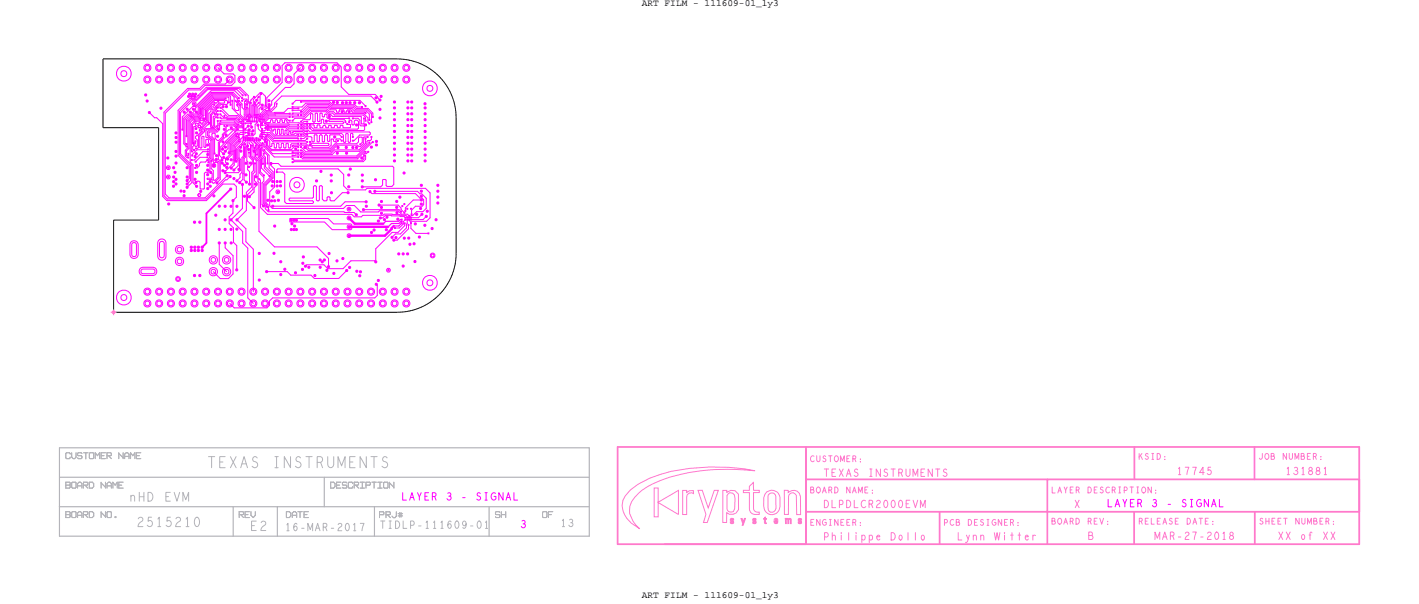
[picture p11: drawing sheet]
<svg xmlns="http://www.w3.org/2000/svg" width="306mm" height="130mm" viewBox="0 0 306 130" stroke-linecap="round" stroke-linejoin="round" font-family="sans-serif">
<defs><g id="words">
<text font-size="4" fill="#b3b3b9" x="44.8" y="100.8">TEXAS INSTRUMENTS</text>
<g font-size="3.5" fill="#b3b3b9">
<text x="29.5" y="113.5">2515210</text>
<text x="54" y="114.4">E2</text>
</g>
<text font-size="3.2" fill="#b3b3b9" x="27.9" y="108">nHD EVM</text>
<g font-size="2.7" fill="#f0f">
<text x="86.7" y="107.8">LAYER 3 - SIGNAL</text>
<text x="112.3" y="113.8">3</text>
<text x="238.9" y="109.2">LAYER 3 - SIGNAL</text>
</g>
<g font-size="2.7" fill="#ff79cb">
<text x="177.7" y="102.7">TEXAS INSTRUMENTS</text>
<text x="253.9" y="102.3">17745</text>
<text x="277.4" y="102.3">131881</text>
<text x="177.7" y="109.4">DLPDLCR2000EVM</text>
<text x="231.8" y="109.4">X</text>
<text x="177.7" y="116.4">Philippe Dollo</text>
<text x="206.6" y="116.4">Lynn Witter</text>
<text x="234.8" y="116.3">B</text>
<text x="249.1" y="116.3">MAR-27-2018</text>
<text x="275.8" y="116.3">XX</text>
<text x="280.6" y="116.3">of</text>
<text x="285.4" y="116.3">XX</text>
</g>
<g font-size="2.7" fill="#b3b3b9">
<text x="82" y="113.9">TIDLP-111609-01</text>
<text x="121" y="113.5">13</text>
<text x="61.5" y="114.4">16-MAR-2017</text>
</g>
<g font-size="2.2" fill="#ff79cb">
<text x="174.8" y="99.5">CUSTOMER:</text>
<text x="245.7" y="99">KSID:</text>
<text x="271.6" y="99">JOB NUMBER:</text>
<text x="174.8" y="106.2">BOARD NAME:</text>
<text x="226.9" y="106.2">LAYER DESCRIPTION:</text>
<text x="174.8" y="113.2">ENGINEER:</text>
<text x="203.6" y="113.2">PCB DESIGNER:</text>
<text x="226.9" y="113">BOARD REV:</text>
<text x="245.7" y="113">RELEASE DATE:</text>
<text x="271.7" y="113">SHEET NUMBER:</text>
</g>
<g font-size="2.1">
<text x="138.5" y="1.2">ART FILM - 111609-01_ly3</text>
<text x="138.5" y="129">ART FILM - 111609-01_ly3</text>
</g>
</g></defs>
<!-- layer: Board Outline -->
<path d="M22.2 12.7v14.8zM22.2 12.7h63.5zM85.7 12.7a12.7 12.7 0 0 1 12.7 12.7M22.2 27.5h12zM34.2 27.5v19.9zM98.4 25.4v29.2zM24.5 47.4h9.7zM24.5 47.4v19.9zM98.4 54.6a12.7 12.7 0 0 1-12.7 12.7M24.5 67.3h61.2z" fill="none" stroke="#000" stroke-width=".22"/>
<!-- layer: Components -->
<g fill="none" stroke="#ff79cb" stroke-width=".38">
<path d="M133.3 96.3h160zM133.3 96.3v21zM173.9 97v20.3zM173.9 96.3v21zM244.8 96.3v7zM270.7 96.3v7zM293.3 96.3v21zM133.3 117.3h40.6zM143.4 117.3h149.9zM173.9 110.3h119.4zM173.9 103.3h119.4zM202.7 110.3v7z"/>
<path d="M226 103.3v14zM244.7 110.3v7zM270.8 110.3v7zM293.3 103.3v7z"/>
</g>
<g fill="none" stroke="#ff79cb" stroke-width=".22">
<path d="M136 105.6a22.5 22.5 0 0 1 12.8-4.6 44.6 44.6 0 0 1 14 .5 44.5 44.5 0 0 0-20.4 2.1 11.4 11.4 0 0 0-6.1 4.5 4.3 4.3 0 0 0 .9 5.1l.8 .8a6.2 6.2 0 0 1-3.8-5l.2-1.2 .5-.9zM141.2 105.2h.8v3.1l4.4-2.6-.1 5.2-4.3-2.6v3.1h-.8zM147.3 105.7h.9v.5l.6-.4 .8-.1v.7l-.4-.2-.5 .1-.4 .3-.1 .5v3.8h-.9zM150.6 105.7h.9l1.3 3.8 1.3-3.8h.9l-2.4 6.9h-.8l.5-1.7zM156 105.7h.8v.4l.9-.4 .9 .1 .7 .7 .1 3.3a1.6 1.6 0 0 1-2.6 .7v2.1h-.8zM157.1 106.5l.3-.3a1.12 1.12 0 0 1 1.1 .5l.1 .8-.1 2.2-.3 .6a.9 .9 0 0 1-.9 0 .9 .9 0 0 1-.4-.9v-2.5zM157.7 111.8l.4-.1 .2 .2-.2 .2-.2-.2-.1 .1a.42 .42 0 0 1 .5 .4 .42 .42 0 0 1-.3 .5l-.4-.1a.18 .18 0 0 1 .1-.3 .18 .18 0 0 1 .2 .2l.2-.1a.57 .57 0 0 1-.4-.8zM159.9 111.8h.2l.3 .7 .2-.8h.3l-.5 1.5h-.2l.1-.4zM160.4 105.7h1.3v-.9l.8-.8 .1 1.7h1.2v.5h-1.2v3.4a.96 .96 0 0 0 1.2 .8v.5h-1a1.25 1.25 0 0 1-1.1-1.4v-3.3h-1.3zM162.5 111.8h.5l.1 .2-.5-.1 .5 .4 .1 .3-.2 .3-.5-.1a.18 .18 0 0 1-.1-.1 .18 .18 0 0 1 .1-.2 .18 .18 0 0 1 .2 .2l.3-.1a.57 .57 0 0 1-.5-.8zM165 111.5h.2v.3h.2v.1h-.2l.1 1-.3-.2-.1-.8-.1-.1 .2-.1zM165.4 106.1a1.84 1.84 0 0 1 2.3 0l.2 .2a3.5 3.5 0 0 1 .4 2.9 1.76 1.76 0 0 1-1.9 1.7 1.76 1.76 0 0 1-1.6-1.9v-1.7l.3-.8z"/>
<path d="M165.9 106.5a.9 .9 0 0 1 1.1-.1 .9 .9 0 0 1 .4 1.1v2.1a.86 .86 0 0 1-.9 .8 .86 .86 0 0 1-.8-.9v-2.4zM167.1 111.8l.4-.1a.45 .45 0 0 1 .3 .7h-.6l.1 .3 .5-.2a.42 .42 0 0 1-.6 .3 .42 .42 0 0 1-.2-.6zM167.3 111.9h.3v.3h-.3zM169.2 105.7h.8l.1 .5a1.54 1.54 0 0 1 1.6-.4 1.54 1.54 0 0 1 1 1.2v3.9h-.8l-.1-4.2a.87 .87 0 0 0-.9-.5 .87 .87 0 0 0-.8 .8v3.9h-.8zM169.4 111.7l1.2 .1 .1 1.1h-.2v-.8l-.2-.2-.1 .1v.8l-.2 .1v-.8l-.2-.2-.1 .2v.8h-.2zM172.3 111.8h.5l.2 .1-.2 .2-.3-.2-.1 .2a.42 .42 0 0 1 .5 .3 .42 .42 0 0 1-.3 .5l-.3-.1a.18 .18 0 0 1 0-.3 .18 .18 0 0 1 .3 .2l.2-.1a.57 .57 0 0 1-.5-.8z"/>
</g>
<g fill="none" stroke="#b3b3b9" stroke-width=".22">
<path d="M14.2 98.7l.2 .2zM14.2 97.7v1zM14.4 98.9h.6zM14.4 97.6l-.2 .1zM14.4 97.6h.6zM15 97.6l.1 .1zM15.1 98.7l-.1 .2zM15.1 98.5v.2zM15.1 97.7v.2zM15.5 98.5l.3 .4zM15.5 97.6v.9zM15.8 98.9h.3z"/>
<path d="M16.4 97.6v.9zM16.4 98.5l-.3 .4zM16.7 98.1l.2 .1zM16.7 97.7v.4zM16.7 98.7l.2 .2zM16.9 97.6h.6zM16.9 98.9h.6zM16.9 98.2h.6zM16.9 97.6l-.2 .1zM17.5 97.6l.2 .1zM17.5 98.2l.2 .2zM17.7 98.7l-.2 .2z"/>
<path d="M17.7 98.4v.3zM18 97.6h.5zM18.5 97.6v1.3zM18.5 97.6h.5zM19.3 97.7v1zM19.3 98.7l.1 .2zM19.4 97.6h.7zM19.4 97.6l-.1 .1zM19.4 98.9h.7zM20.1 97.6l.1 .1zM20.2 98.7l-.1 .2zM20.2 97.7v1z"/>
<path d="M20.5 97.6l.5 .6zM20.5 97.6v1.3zM21.5 97.6l-.5 .6zM21.5 97.6v1.3zM21.8 98.2h.7zM21.8 97.6h1zM21.8 97.6v1.3zM21.8 98.9h1zM23.1 97.6h.8zM23.1 97.6v1.3zM23.1 98.2h.8zM23.4 98.2l.6 .7z"/>
<path d="M23.9 98.2l.1-.1zM23.9 97.6l.1 .1zM24 97.7v.4zM25.6 97.6v1.3zM25.6 97.7l1 1zM26.6 97.6v1.3zM26.9 97.9l.3-.3zM26.9 98.4h.9zM26.9 97.9v1zM27.2 97.6h.3zM27.5 97.6l.3 .3zM27.8 97.9v1z"/>
<path d="M28.2 97.6l.5 .6zM28.2 97.6v1.3zM29.1 97.6l-.4 .6zM29.1 97.6v1.3zM29.4 98.2h.7zM29.4 97.6h1zM29.4 97.6v1.3zM29.4 98.9h1zM14.2 104.6h.8zM14.2 103.9h.8zM14.2 110.3h.8zM14.2 103.9v1.3z"/>
<path d="M14.2 105.2h.8zM14.2 110.3v1.3zM14.2 111.6h.8zM14.2 110.9h.8zM15 104.6l.1-.2zM15 110.9l.1-.1zM15 103.9l.1 .2zM15 104.6l.1 .1zM15 110.3l.1 .1zM15 110.9l.1 .2zM15.1 105l-.1 .2zM15.1 111.4l-.1 .2z"/>
<path d="M15.1 104.1v.3zM15.1 104.7v.3zM15.1 110.4v.4zM15.1 111.1v.3zM15.5 104.1v.9zM15.5 105l.1 .2zM15.5 110.4v1zM15.5 111.4l.1 .2zM15.6 103.9l-.1 .2zM15.6 105.2h.7zM15.6 110.3l-.1 .1zM15.6 111.6h.7z"/>
<path d="M15.6 103.9h.7zM15.6 110.3h.7zM16.3 103.9l.1 .2zM16.3 110.3l.1 .1zM16.4 104.1v.9zM16.4 110.4v1zM16.4 105l-.1 .2zM16.4 111.4l-.1 .2zM16.7 104.2v1zM16.7 104.7h1zM16.7 110.6l.4-.3zM16.7 110.6v1z"/>
<path d="M16.7 111.1h1zM16.7 104.2l.4-.3zM17.1 103.9h.3zM17.1 110.3h.3zM17.4 103.9l.3 .3zM17.4 110.3l.3 .3zM17.7 104.2v1zM17.7 110.6v1zM18 103.9v1.3zM18 104.6h.8zM18 110.3h.8zM18 110.3v1.3z"/>
<path d="M18 103.9h.8zM18 110.9h.8zM18.3 104.6l.6 .6zM18.3 110.9l.6 .7zM18.8 103.9l.1 .2zM18.8 110.3l.1 .1zM18.9 104.1v.3zM18.9 110.8l-.1 .1zM18.9 110.4v.4zM18.9 104.4l-.1 .2zM19.3 103.9v1.3zM19.3 105.2h.6z"/>
<path d="M19.3 110.3v1.3zM19.3 111.6h.6zM19.3 103.9h.6zM19.3 110.3h.6zM19.9 103.9l.3 .3zM19.9 110.3l.3 .3zM20.2 104.2v.7zM20.2 110.6v.6zM20.2 104.9l-.3 .3zM20.2 111.2l-.3 .4zM21.8 103.9v1.3zM21.8 110.3v1.3z"/>
<path d="M21.8 110.4l1 1zM21.8 104.1l1 .9zM22.8 103.9v1.3zM22.8 110.3v1.3zM23.1 104.2v1zM23.1 104.7h.9zM23.1 110.4v1zM23.1 111.4l.1 .2zM23.1 104.2l.3-.3zM23.2 110.3l-.1 .1zM23.2 111.6h.7zM23.2 110.3h.7z"/>
<path d="M23.4 103.9h.3zM23.7 103.9l.3 .3zM23.9 110.3l.1 .1zM24 111.4l-.1 .2zM24 104.2v1zM24 110.4v1zM24.4 103.9v1.3zM24.4 103.9l.4 .7zM24.8 111.4h.2zM24.8 111.4v.2zM24.8 111.6h.2zM25 111.4v.2z"/>
<path d="M25.3 103.9l-.5 .7zM25.3 103.9v1.3zM25.6 105.2h1zM25.6 103.9v1.3zM25.6 103.9h1zM25.6 104.6h.7zM51.6 110.3h.8zM51.6 110.3v1.3zM51.6 110.9h.8zM51.9 110.9l.7 .7zM52.4 110.9l.2-.1zM52.4 110.3l.2 .1z"/>
<path d="M52.6 110.4v.4zM52.9 110.3h.9zM52.9 110.3v1.3zM52.9 110.9h.6zM52.9 111.6h.9zM54.2 110.3v.8zM55.1 110.3v.8zM61.8 110.3v1.3zM61.8 111.6h.6zM61.8 110.3h.6zM62.4 110.3l.3 .3zM62.7 110.6v.6z"/>
<path d="M62.7 111.2l-.3 .4zM63.1 110.6l.3-.3zM63.1 110.6v1zM63.1 111.1h.9zM63.4 110.3h.3zM63.7 110.3l.3 .3zM64 110.6v1zM64.3 110.3h.4zM64.7 110.3h.5zM64.7 110.3v1.3zM65.6 110.3h.9zM65.6 110.3v1.3z"/>
<path d="M65.6 110.9h.6zM65.6 111.6h.9zM71.3 103.9h.7zM71.3 103.9v1.3zM71.3 105.2h.7zM72 103.9l.3 .3zM72.3 104.9l-.3 .3zM72.3 104.2v.7zM72.6 104.6h.7zM72.6 103.9h1zM72.6 103.9v1.3zM72.6 105.2h1z"/>
<path d="M73.9 104.4l.1 .2zM73.9 104.1l.1-.2zM73.9 104.1v.3zM73.9 105l.1 .2zM74 103.9h.7zM74 105.2h.7zM74 104.6h.7zM74.7 103.9l.1 .2zM74.7 104.6l.1 .1zM74.8 105l-.1 .2zM74.8 104.7v.3zM75.2 105l.1 .2z"/>
<path d="M75.2 104.1v.9zM75.3 105.2h.6zM75.3 103.9l-.1 .2zM75.3 103.9h.6zM75.9 103.9l.2 .2zM76.1 104.9v.1zM76.1 104.1v.1zM76.1 105l-.2 .2zM76.4 103.9h.8zM76.4 103.9v1.3zM76.4 104.6h.8zM76.8 104.6l.6 .6z"/>
<path d="M77.2 104.6l.2-.2zM77.2 103.9l.2 .2zM77.4 104.1v.3zM77.7 105.2h.9zM77.7 103.9h.9zM78.2 103.9v1.3zM79 103.9h.8zM79 103.9v1.3zM79 104.6h.8zM79.8 103.9l.1 .2zM79.9 104.4l-.1 .2zM79.9 104.1v.3z"/>
<path d="M80.2 103.9h.5zM80.7 103.9h.5zM80.7 103.9v1.3zM81.5 105.2h.9zM81.5 103.9h.9zM81.9 110.3h.8zM81.9 110.3v1.3zM81.9 110.9h.8zM82 103.9v1.3zM82.7 110.3l.1 .2zM82.8 104.1v.9zM82.8 105l.1 .2z"/>
<path d="M82.8 110.8l-.1 .1zM82.8 110.5v.3zM82.9 103.9h.7zM82.9 103.9l-.1 .2zM82.9 105.2h.7zM83.3 110.3h.8zM83.3 110.3v1.3zM83.3 110.9h.8zM83.6 103.9l.1 .2zM83.6 110.9l.6 .7zM83.7 105l-.1 .2zM83.7 104.1v.9z"/>
<path d="M84 103.9v1.3zM84 104.1l1 .9zM84.1 110.9l.1-.1zM84.1 110.3l.1 .2zM84.2 110.5v.3zM85 103.9v1.3zM85.5 110.3v1zM85.9 111.2h1zM85.9 110.7h1zM86.2 110.5v1zM86.5 110.5v1zM106.9 110.4l.2-.1z"/>
<path d="M106.9 110.4v.4zM106.9 111.4l.2 .2zM106.9 110.8l.2 .1zM107.1 110.3h.6zM107.1 111.6h.6zM107.1 110.9h.6zM107.7 110.9l.1 .2zM107.7 110.3l.1 .1zM107.8 111.1v.3zM107.8 111.4l-.1 .2zM108.2 110.3v1.3zM108.2 110.9h.9z"/>
<path d="M109.1 110.3v1.3zM117.1 110.4v1zM117.1 111.4l.1 .2zM117.2 110.3h.7zM117.2 110.3l-.1 .1zM117.2 111.6h.7zM117.9 110.3l.1 .1zM118 111.4l-.1 .2zM118 110.4v1zM118.3 110.3h1zM118.3 110.3v1.3zM118.3 110.9h.7z"/>
</g>
<path d="M12.8 96.5v19.1zM12.8 96.5h114.3zM127.2 96.5v19.1zM12.8 102.9h114.3zM12.8 115.6h114.4zM12.8 109.2h114.3zM50.3 109.2v6.4zM59.8 109.2v6.4zM70 102.9v6.3zM80.8 109.2v6.4zM105.5 109.2v6.4z" fill="none" stroke="#b3b3b9" stroke-width=".25"/>
<!-- layer: Nets -->
<g fill="none" stroke="#f0f" stroke-width=".22">
<path d="M40.5 19.1h2.6zM40.7 19.4h2.6zM43.1 19.1l.9-1zM43.3 19.4l.9-1zM44 18.1h4.6zM44.2 18.4h5.8zM44.5 18.8l-1.8 1.8zM44.5 18.8h7.3zM44.7 19.1l-2.4 2.4zM44.7 19.1h6.8zM44.8 19.3h6.3zM44.8 19.3l-2.4 2.4z"/>
<path d="M45.5 19.9h4.8zM45.6 19.6h5.1zM47 14.6l1.4 1.3zM48.4 15.9h1.9zM48.6 18.1l1-1zM50 18.4l.7-.7zM50.3 15.9l.4 .4zM50.3 19.9l1.2 1.3zM50.7 19.6l1.5 1.6zM50.7 16.3v1.4zM51.1 19.3l1.3 1.2zM51.5 19.1l1.5 1.4z"/>
<path d="M51.8 18.8l1.8 1.8zM56.1 19.9l-1 1.1zM56.1 19.9h.4zM56.5 19.9l.8 .9zM60.9 14.1l.6-.6zM60.9 14.1v3.7zM61.5 13.5h11.2zM61.6 18.8l-3 3zM61.6 18.8h1.1zM63.5 18.1l-.8 .7zM63.5 16v2.1zM64.8 14.6l-1.3 1.4z"/>
<path d="M72.7 13.5l.7 .7zM73.4 14.2l.2 .3zM73.4 14.2h.1M73.6 18.7l1.6 1.6zM73.6 14.5v4.2zM31.3 20.3h.3v.3h-.3zM31.3 20.4l.2 .1zM31.6 21.6h.3v.3h-.3zM31.7 21.7l.1 .1zM32.1 24.1h.3v.3h-.3zM32.1 24.2l.2 .1zM32.2 24.3l1.2 1.1z"/>
<path d="M33.4 25.4h.4zM33.8 25.4l1.3 1.3zM34.6 23.2h.3v.3h-.3zM34.6 23.3l.2 .1zM35.1 26.7v15.6zM35.4 24.2l5.1-5.1zM35.4 24.2v18zM35.7 24.4l5-5zM35.7 24.4v17.4zM36 33.9h.4v.3h-.4zM36.1 34l.2 .1zM36.2 38.1l.1-.1 .2 .2-.2 .1z"/>
<path d="M36.2 36.1l.1-.1 .2 .2-.2 .1zM37.3 40h.3v.3h-.3zM37.3 38h.3v.3h-.3zM37.3 39h.3v.3h-.3zM37.3 36h.3v.3h-.3zM37.4 38.1l.2 .1zM37.4 39.1l.2 .1zM37.4 36.1l.2 .1zM37.6 37h.3v.3h-.3zM37.7 37.1l.2 .1zM37.8 38.5h.3v.3h-.3zM37.8 39.5h.3v.3h-.3z"/>
<path d="M37.8 28.5h.4v.3h-.4zM37.8 32.5h.4v.3h-.4zM37.8 35h.4v.3h-.4zM37.8 33.5h.4v.3h-.4zM37.8 30.5h.4v.3h-.4zM37.8 29.5h.4v.3h-.4zM37.9 38.6l.2 .1zM37.9 39.6l.2 .1zM37.9 28.6l.2 .1zM37.9 32.6l.2 .1zM37.9 35.1l.2 .1zM37.9 33.6l.2 .1z"/>
<path d="M37.9 30.6l.2 .1zM37.9 29.6l.2 .1zM38.4 33.5l2.4 2.4zM38.4 23.8v9.7zM38.7 33.3l2.4 2.4zM38.7 24v9.3zM39 33.2l2.4 2.4zM39 24.3v8.9zM39.2 27.9l.1-.1 .2 .2-.2 .1zM39.3 25.2l2.3-2.2zM39.3 25.2v2.7zM39.6 24h.3v.3h-.3z"/>
<path d="M39.6 31l.6 .6zM39.6 25.5v5.5zM39.7 24.1l.1 .1zM39.9 25.7l.8-.8zM39.9 25.7v5.1zM39.9 30.8l.2 .3zM40 33.6l.3 .4zM40 32.4v1.2zM40.1 29.3l.1-.1 .1 .2-.1 .1zM40.1 31.5l.1-.1 .1 .2-.1 .1zM40.1 31l.1-.1 .2 .2-.2 .1zM40.1 31.1h.2z"/>
<path d="M40.2 38.8h.3v.3h-.3zM40.2 23.4h.4v.3h-.4zM40.2 39.5h.4v.3h-.4zM40.2 36h.4v.3h-.4zM40.2 38h.4v.3h-.4zM40.2 25.8l.8-.7zM40.2 25.8v3.5zM40.2 31.6h.1M40.2 31.1h.1M40.3 32.5l.5-.5zM40.3 32.5v1zM40.3 33.5l.1 .1z"/>
<path d="M40.3 38.9l.2 .1zM40.3 31.1h.1M40.3 23.5l.2 .1zM40.3 39.6l.2 .1zM40.3 36.1l.2 .1zM40.3 38.1l.2 .1zM40.3 34h.3zM40.4 33.6h.1zM40.5 33.9l.1-.1 .1 .2-.1 .1zM40.5 24.6l-.9 .9zM40.5 24.6h.8zM40.5 20.6h.4v.3h-.4z"/>
<path d="M40.5 33.1l.1-.1 .2 .2-.2 .1zM40.5 31.8l-.5 .6zM40.5 26v5.8zM40.6 20.7l.2 .1zM40.6 33.5l-.1 .1zM40.6 33.1v.4zM40.7 20.1h.4v.4h-.4zM40.7 24.9h.7zM40.8 26.1l.5-.5zM40.8 26.1v5.9zM40.8 20.2l.2 .1zM40.8 38.5l-.4 .4z"/>
<path d="M40.8 35.9v2.6zM40.9 24h.3v.3h-.3zM41 25.1h.5zM41 24.1l.2 .1zM41 21.2l-2.6 2.6zM41 21.2h1.1zM41 34.9l.7 .6zM41 26.4v8.5zM41.1 38.9l-.7 .7zM41.1 35.7v3.2zM41.2 20.6h.3v.3h-.3zM41.2 25.4h.4z"/>
<path d="M41.2 25.4l-.7 .6zM41.2 21.5h1.1zM41.2 21.5l-2.5 2.5zM41.2 20.7l.2 .1zM41.2 34.4h.2l.1 .2h-.1zM41.3 24.6l.9-.9zM41.3 32.5l.2 .1zM41.3 26.7v5.8zM41.3 25.6h.4zM41.4 34.5h.5zM41.4 32.6l.1-.1 .1 .2-.1 .1zM41.4 33.5l.1-.1 .1 .2-.1 .1z"/>
<path d="M41.4 39.3l-1 1.1zM41.4 35.6v3.7zM41.4 20.1h.4v.4h-.4zM41.4 24.9l.3-.3zM41.5 32.6h.1M41.5 33.3v.2zM41.5 20.2l.2 .1zM41.5 21.7l-2.5 2.6zM41.5 21.7h.9zM41.5 26.9l.8-.8zM41.5 26.9v4.1zM41.5 31l.3 .2z"/>
<path d="M41.5 25.1l.3-.3zM41.6 23.4h.3v.3h-.3zM41.6 25.8h.3zM41.6 25.8l-.6 .6zM41.6 23h.6zM41.6 31.6l.2-.2zM41.6 31.6v.6zM41.6 32.2l.2 .1zM41.6 23.5l.2 .1zM41.7 39.4l.7 .8zM41.7 35.5v3.9zM41.7 30.8l.1-.1 .1 .2-.1 .1z"/>
<path d="M41.7 24.6h.9zM41.7 25.6l.3-.2zM41.8 31.2v.2zM41.8 32.3h.1zM41.8 32.3l.1-.1 .1 .2-.1 .1zM41.8 22.3l.1-.1 .1 .2-.1 .1zM41.8 20.6h.3v.3h-.3zM41.8 30.8h.1M41.8 27.4l.1-.2zM41.8 27.4v3.4zM41.8 24.8h.9zM41.9 25.1h.8z"/>
<path d="M41.9 25.1l-.3 .3zM41.9 20.7l.2 .1zM41.9 38.5h.4v.3h-.4zM41.9 27.2h.3zM41.9 33.6h.4v.3h-.4zM42 26.1h.1M41.9 26.1l-.6 .6zM41.9 34.5l1.8-1.8zM42 25.4h.8zM42 38.6l.2 .1zM42 36.1h.1l.1 .2h-.1zM42 33.7l.2 .1z"/>
<path d="M42 31.1l.2-.2zM42 31.1v.3zM42 31.4l.2 .2zM42 20.1h.4v.4h-.4zM42.1 30.4l.1-.1 .1 .2-.1 .1zM42.1 25.6h.8zM42.1 25.6l-.2 .2zM42.1 39.2h.3v.3h-.3zM42.1 34.8l.1-.1 .1 .2-.1 .1zM42.1 27.6l.2-.1 .2 .3-.2 .1zM42.1 36.2h.4zM42.1 20.2l.2 .1z"/>
<path d="M42.1 26.9l.2 .1zM42.1 26.7v.2zM42.2 31.9h.1l.1 .1-.1 .1zM42.2 25.9h.8zM42.2 25.9l-.2 .2zM42.2 23l3.4-3.4zM42.2 31.6h.2zM42.2 30.5v.4zM42.2 29.8l.4 .4zM42.2 29.5v.3zM42.2 39.3l.2 .1zM42.2 33h.3v.3h-.3z"/>
<path d="M42.2 24h.3v.3h-.3zM42.2 27.7l.2 .1zM42.2 23.3l3.3-3.4zM42.2 23.3v.4zM42.2 27.2h.1zM42.2 28.5h.4v.3h-.4zM42.2 37h.4v.3h-.4zM42.2 35.5h.4v.3h-.4zM42.3 26.5l-.2 .2zM42.3 39.3l.2-.2zM42.3 26.5h.2zM42.3 32h.3z"/>
<path d="M42.3 33.1l.1 .1zM42.3 24.1l.2 .1zM42.3 26.1h.8zM42.3 27v.2zM42.3 28.6l.2 .1zM42.3 37.1l.2 .1zM42.3 35.6l.2 .1zM42.4 29.3l-.2 .2zM42.4 29.3h.1zM42.5 26.5l.1 .2zM42.5 32.3h2.3zM42.5 32.3l-1 1z"/>
<path d="M42.5 36.2l.5-.5zM42.5 39.1h.5zM42.6 31.4l-.2 .2zM42.6 30.2v1.2zM42.6 24.6l.2-.2zM42.6 26.7h.2zM42.7 24.8l.3-.3zM42.7 20.6l-.6 .6zM42.7 20.6h.1M42.8 23.1l2.8-2.9zM42.8 23.1v1.3zM42.8 27h.4v.5h-.4z"/>
<path d="M42.8 25.4l.7-.7zM42.8 26.7l.1-.1zM42.8 31.8l-.2 .2zM42.8 29.3v2.5zM42.9 26.5v.1zM43 39.1l.2 .2zM43 28.1l.1-.1 .1 .2-.1 .1zM43 23.2l2.7-2.8zM43 23.2v1.3zM43 35.3l.4-.4zM43 35.3v.4zM43 26.4l-.1 .1z"/>
<path d="M43 26.4h.2zM43.1 27.9v.2zM43.1 29.4l1-1zM43.1 29.4v2.4zM43.1 31.8l.1 .1zM43.1 26.1l.1-.1zM43.1 25.4l-.2 .2zM43.1 25.4h.1M43.2 33.9h1.6zM43.2 33.9l-1 .9zM43.2 39.3v1.3zM43.2 26.4h.1"/>
<path d="M43.2 25.7l-.2 .2zM43.2 25.7h.1M43.2 26.4l.2 .1zM43.2 31.9h.2zM43.2 26h.9zM43.3 24.6l-.6 .5zM43.3 23.3v1.3zM43.4 34.9h.9zM43.4 26.6l.1 .2zM43.4 26.5v.1zM43.4 28.3l-.9 1zM43.4 27.9v.4z"/>
<path d="M43.5 26.8h.2zM43.5 23.4l.1-.1zM43.5 23.4v1.3zM43.5 27.5l-.4 .4zM43.5 27.3v.2zM43.5 27.3l1.3-1.3zM43.5 29.8h.1M43.5 29.5v.3zM43.6 31.8l-.2 .1zM43.6 29.8v2zM43.6 23.3h.1M43.6 23.3l2.4-2.4z"/>
<path d="M43.7 29.4h.2zM43.7 29.4l-.2 .1zM43.7 32.7h1.2zM43.7 24.8l-.6 .6zM43.7 23.5v1.3zM43.8 27.6l-.4 .3zM43.8 27.4v.2zM43.8 25.4h.3v.4h-.3zM43.8 28.3l-1 1zM43.8 27.9v.4zM43.8 26.4l.1-.1zM43.8 26.4v.2z"/>
<path d="M43.8 26.6l-.1 .2zM43.9 25.6l.1 .1zM43.9 26.3h.3zM43.9 29.4l.1 .1zM44 24.9l-.8 .8zM44 23.7v1.2zM44 29.5v2.2zM44 31.7l.1 .1zM44.1 37.4l.2-.3zM44.1 37.4v3.2zM44.1 26l.2-.2zM44.1 28l.3-.3z"/>
<path d="M44.1 28v.4zM44.1 31.8h.2zM44.2 26.3l.4-.4zM44.3 37.1h.6zM44.3 34.9l.4-.4zM44.3 23.7l2.1-2zM44.3 23.7v2.1zM44.4 27.7h1.8zM44.4 31.4h.1M44.4 30.2v1.2zM44.4 28.1l.2-.1zM44.4 28.1v1.4z"/>
<path d="M44.4 29.5l.2 .1zM44.4 31.6l-.1 .2zM44.4 31.4v.2zM44.5 30l-.1 .2zM44.5 30h.3zM44.6 28h1.9zM44.6 29.6h.2zM44.6 23.8l1.3-1.3zM44.6 23.8v2.1zM44.6 34.5l.1-.1 .1 .2h-.1zM44.6 31.1h.4v.3h-.4zM44.6 37.5h.4v.3h-.4z"/>
<path d="M44.6 36.5h.4v.3h-.4zM44.6 33.8h.2l.1 .2h-.1zM44.7 35.5h.3v.3h-.3zM44.7 39.5h.3v.3h-.3zM44.7 33.1h.3v.4h-.3zM44.7 38.6h.1M44.7 38.5h.1M44.7 31.2l.2 .1zM44.7 37.6l.2 .1zM44.7 36.6l.2 .1zM44.7 35.6l.2 .1zM44.7 39.6l.2 .1z"/>
<path d="M44.7 33.2l.2 .1zM44.7 32.6h.2l.1 .2h-.1zM44.8 29.2l.9 1zM44.8 28.4v.8zM44.8 32.1h.1l.1 .1-.1 .1zM44.8 38.4h.9zM44.8 38.7h.9zM44.8 38.4h.1M44.8 26.9h.2zM44.8 26.9l-1 1zM44.8 23.9v2.1zM44.8 30l.2 .2z"/>
<path d="M44.8 29.6l.7 .7zM44.9 34.9h.1l.1 .2h-.1zM44.9 32.2l-.1 .1zM44.9 37.1l.4-.3zM45 28.2l-.2 .2zM45 28.2h1.7zM45 35h.1M45 30.2v.6zM45 30.8l.2 .2zM45 26.4h.1l.1 .2h-.1zM45 26.9l.1-.1zM45 34.2l.2-.2z"/>
<path d="M45 34.2v.7zM45.1 26.1l-1.3 1.3zM45.1 24.4v1.7zM45.1 29.2l.9 .9zM45.1 28.6l.1-.1zM45.1 28.6v.6zM45.1 26.5v.3zM45.2 39h.3v.3h-.3zM45.2 40h.3v.3h-.3zM45.2 28.5h1.6zM45.2 39.1l.2 .1zM45.2 31v3z"/>
<path d="M45.3 34.3l.2-.2zM45.3 34.3v2.5zM45.3 37h.3v.3h-.3zM45.4 37.1l.2 .1zM45.4 24.7l.6-.6zM45.4 24.7v2.6zM45.4 27.3l.1 .2zM45.5 37.2l.3 .3zM45.5 30.3v3.8zM45.5 34.6l.1-.1 .1 .2-.1 .1zM45.5 24l-.4 .4zM45.5 23.6v.4z"/>
<path d="M45.5 27.5h.6zM45.6 34.7h.1M45.6 34.7v1.6zM45.6 36.3l.4 .5zM45.6 23.5l-.1 .1zM45.6 23.5h.2zM45.6 20.2h4.5zM45.7 27.1v.1zM45.7 24.8l.5-.6zM45.7 24.8v2.3zM45.7 23h.4zM45.7 23l-.9 .9z"/>
<path d="M45.7 38.7h.1M45.7 29.4l.6 .6zM45.7 28.9v.5zM45.7 34.3h.1M45.7 30.2v4.1zM45.7 20.4h4.3zM45.7 27.2h.2zM45.8 34.3l.2 .3zM45.8 34.3h.1M45.8 39.3l.2 .2zM45.8 38.7v.6zM45.8 38.3h.1"/>
<path d="M45.8 37.5v.8zM45.8 23.5l.2 .1zM45.9 22.5h.1zM45.9 20.7l-2.6 2.6zM45.9 20.7h3.7zM45.9 28.7l-.2 .2zM45.9 28.7h.4zM46 23.6v.5zM46 35.5h.3v.3h-.3zM46 39.5h.2zM46 22.5l.2 .2zM46 34.9l.1 .1z"/>
<path d="M46 34.6v.3zM46 30.1v4.1zM46 34.2l.5 .6zM46 20.9h3.3zM46 35.6l.2-.1 .1 .2-.1 .1zM46 27.1l-.1 .1zM46 25.2v1.9zM46 36.8v1.9zM46 38.7l.2 .2zM46 35.6l.2 .1zM46.1 23l.1 .2zM46.1 21.2h2.5z"/>
<path d="M46.1 21.2l-2.4 2.3zM46.1 35h.8zM46.2 25l-.2 .2zM46.2 25h.6zM46.2 22.7h.1M46.2 39.5l1.1-1.1zM46.2 38.9h.2zM46.2 22.2l.1-.1zM46.2 22.2v.1zM46.2 22.3l.1 .2zM46.2 33h.1l.1 .2h-.1zM46.2 23.2v1z"/>
<path d="M46.2 24.4h.1l.2 .2h-.2zM46.2 27.7l.5-.5zM46.2 21.4h2.2zM46.2 21.4l-2.2 2.3zM46.3 22.7h.1M46.3 22.1h.1M46.3 28.7l.1 .1zM46.3 33.1h.1M46.3 30v3.1zM46.3 27.3l-.2 .2zM46.3 25.5v1.8zM46.3 22.6h.1"/>
<path d="M46.4 24.8h.1M46.3 24.5v.2zM46.4 21.7h1.9zM46.4 22.1l.1 .1zM46.4 24.8h.1zM46.4 29.8l.5 .5zM46.4 28.8v1zM46.4 23.9l.3 .2zM46.4 23v.9zM46.5 25.3l-.2 .2zM46.5 25.3h.5zM46.5 22.2h.2z"/>
<path d="M46.5 28l.5-.6zM46.5 34.2h.4v.3h-.4zM46.5 34.8h.6zM46.5 33.4h.4v.3h-.4zM46.6 34.3l.2 .1zM46.6 27.2l.1-.1 .1 .2-.1 .1zM46.6 33.5l.2 .1zM46.6 39.3h.4v.3h-.4zM46.7 22.2l.3-.3zM46.7 24.6l-.2 .2zM46.7 24.1v.5zM46.7 23.6l.3 .3z"/>
<path d="M46.7 23.1v.5zM46.7 39.4l.2 .1zM46.8 29.2h.3v.3h-.3zM46.8 28.5l.6-.6zM46.9 29.3l.1 .1zM46.9 26l.1-.1 .1 .2-.1 .1zM46.9 23.2l.1-.1 .1 .2h-.1zM46.9 23.9l.1-.1 .1 .2-.1 .1zM46.9 25.3l.1-.1 .1 .2-.1 .1zM46.9 24.6l.1-.1 .1 .2-.1 .1zM46.9 35l.1 .1zM46.9 30.3h.3z"/>
<path d="M47 21.9h.2zM47 27.7h.1l.1 .2h-.1zM47 27.1h.1M47 26.1v1zM47 23.2l.7-.7zM47 24.9l-.2 .1zM47 24.6v.3zM47 27.1v.3zM47 38.2l-.6 .7zM47 35.1v3.1zM47.1 27.8l-.4 .4zM47.1 34.3l.4 .4z"/>
<path d="M47.1 30.7v3.6zM47.1 34.8l.2 .1zM47.2 21.9l.1 .1zM47.3 26.6l.1-.1zM47.3 26.6v.4zM47.3 27l.1 .1zM47.3 22.2l-.9 .8zM47.3 22v.2zM47.3 34.9v3.5zM47.4 30.8l1.3-1.3zM47.4 33.5l.4 .5zM47.4 30.8v2.7z"/>
<path d="M47.4 27.1v.8zM47.4 26.5h3.2zM47.4 26l.1-.1 .2 .2-.2 .1zM47.4 23.2l.1-.1 .2 .2h-.2zM47.4 23.9l.1-.1 .2 .2-.2 .1zM47.4 25.3l.1-.1 .2 .2-.2 .1zM47.4 24.6l.1-.1 .2 .2-.2 .1zM47.4 26.7l.1-.1 .2 .2-.2 .1zM47.5 38.7l-.7 .7zM47.5 34.7v4zM47.5 23.2h.2zM47.5 23.9h.4z"/>
<path d="M47.5 26.8h3zM47.5 24.6l.8 .8zM47.5 26.1h3zM47.5 25.3l.3 .3zM47.6 22.2h.7zM47.6 22.2l-.9 .9zM47.6 31.7l1.1-1.1zM47.6 31.7v.9zM47.6 32.6l.6 .5zM47.7 22.5h1.2zM47.7 23.2l1.7 1.7zM47.7 34.4h.4v.3h-.4z"/>
<path d="M47.8 35h.3v.3h-.3zM47.8 34.5l.2 .1zM47.8 25.6h1zM47.8 34.4h.1M47.8 34v.4zM47.9 23.9l1.2 1.3zM47.9 32h.3v.3h-.3zM47.9 35.1l.1 .1zM47.9 34.5h.1M47.9 36.6h.3v.4h-.3zM47.9 32.1l.2 .1zM48 30.4h.3v.4h-.3z"/>
<path d="M48 22.8h.3v.3h-.3zM48 29.5l-.8 .8zM48 29v.5zM48 36.8h.2zM48 32.1h.1M48 31.7v.4zM48 30.6h.2zM48 22.9l.2 .1zM48.1 36.8h.1M48.1 36.8h.6zM48.1 33h.3v.3h-.3zM48.1 33.8h.3v.3h-.3z"/>
<path d="M48.1 39.7l-3.6 3.5zM48.1 39.7h2.4zM48.2 33.1l.1 .1zM48.2 33.9l.2 .1zM48.3 33.1h.1M48.2 29.6l-1.1 1.1zM48.2 29.1v.5zM48.2 27.7h.4v.3h-.4zM48.3 33.2h.1M48.3 35.5h.3v.3h-.3zM48.3 25.4h.6zM48.3 21.7l.2 .1z"/>
<path d="M48.3 27.1l.1-.1 .1 .2-.1 .1zM48.3 24.9h.1l.1 .2h-.1zM48.3 27.8l.2 .1zM48.4 35.6l.1 .1zM48.4 21.4l.2 .3zM48.4 27.1l.4 .4zM48.4 37.1h.4v.3h-.4zM48.4 32.4h.4v.4h-.4zM48.5 22.1l-.2 .1zM48.5 21.8v.3zM48.5 31.6h.3v.3h-.3zM48.5 37.2l.2 .1z"/>
<path d="M48.5 32.6l.2 .1zM48.6 31.7l.1 .1zM48.6 21.2l.1-.1 .1 .2-.1 .1zM48.6 37.2h2.8zM48.6 28.9h.3v.3h-.3zM48.6 21.2l.1 .1zM48.6 32.6l.6-.6zM48.6 38.8h.4zM48.6 38.8l-4.1 4.1zM48.6 21.7h.3zM48.7 35l.3 .3zM48.7 34.2v.8z"/>
<path d="M48.7 29l.2 .1zM48.7 30.4l2.1-2.1zM48.7 30.4v.2zM48.7 29.5h.2zM48.7 22.8h.3v.3h-.3zM48.7 35.9h.4v.3h-.4zM48.7 36.8l1.6-1.6zM48.8 22.9l.2 .1zM48.8 28.1l-.8 .9zM48.8 27.5v.6zM48.8 36l.2 .1zM48.8 25.6l.2 .2z"/>
<path d="M48.8 37.7h.4v.3h-.4zM48.9 27.1l.1-.1 .1 .2-.1 .1zM48.9 35.1h.3v.4h-.3zM48.9 34.1h.4v.4h-.4zM48.9 33.9l-.2 .3zM48.9 33.9h.1zM48.9 21.7l.2 .1zM48.9 37.8l.2 .1zM48.9 30.8l-.9 .9zM48.9 30.6v.2zM48.9 25.4l.2 .1zM48.9 22.5l.2-.1z"/>
<path d="M49 35.3l.1 .1zM49 27.1h1.5zM49 34.2l.2 .1zM49 25.8h1.7zM49 37.9l-4.8 4.7zM49 35.3h.1M49.1 34.3l1-1zM49.1 21.8v.3zM49.1 22.1h.1M49.1 22.1v.3zM49.1 25.5h1.9zM49.1 25.2h2z"/>
<path d="M49.2 30.7l1.7-1.7zM49.2 30.7v1.3zM49.3 20.9l.1 .2zM49.3 32.8h.3v.3h-.3zM49.3 22h.1l.1 .1-.1 .1zM49.3 28h.8zM49.3 28l-1.1 1.1zM49.4 32.9l.1 .1zM49.4 22.1h.1M49.4 21.1v1zM49.4 24.9h1.6zM49.4 30.9l1.6-1.6z"/>
<path d="M49.4 30.9v2zM49.5 37.9h.3v.3h-.3zM49.6 38l.1 .1zM49.6 20.7l.2 .1zM49.6 22.5h.2l.1 .1-.1 .1zM49.7 38.1l-.7 .7zM49.7 34.3h.4v.3h-.4zM49.7 36.1h.4v.3h-.4zM49.7 27.4h.4v.3h-.4zM49.8 20.8v1.8zM49.8 32.7h.1M49.8 31v1.7z"/>
<path d="M49.8 34.4l.2 .1zM49.8 36.2l.2 .1zM49.8 27.5l.2 .1zM49.8 33.1l-.8 .8zM49.8 32.8v.3zM49.9 36.2l.6-.6zM50 21.7l.1-.1 .1 .2h-.1zM50.1 32.7h.1M50 31.1l1.5-1.5zM50 31.1v1.5zM50 20.4l.5 .5zM50.1 32.7v.6z"/>
<path d="M50.1 23.4l1.3 1.2zM50.1 21.7v1.7zM50.1 20.2l1.1 1.1zM50.3 32.6h.1M50.3 31.4l.7-.7zM50.3 31.4v1.1zM50.3 27.8l-.2 .2zM50.3 27.8h.7zM50.3 36.5h.3v.3h-.3zM50.3 34.5h.1M50.3 34.5v.7zM50.3 38.3h.3v.4h-.3z"/>
<path d="M50.3 32.6v1.9zM50.4 36.6l.2 .1zM50.4 28h.6zM50.4 28l-1.5 1.5zM50.4 38.4l.2 .1zM50.5 26.8l.4 .4zM50.5 36.6l.9-.9zM50.5 27.1l.4 .4zM50.5 39.7l.5 .5zM50.6 32.5h.1M50.5 31.5v.9zM50.5 23.4l.4 .4z"/>
<path d="M50.5 20.9v2.5zM50.5 26.1l.8 .7zM50.5 34.6h.1M50.5 34.6v1zM50.6 32.5v2.1zM50.6 26.5l.4 .3zM50.7 28.3l.1-.1 .1 .2-.1 .1zM50.7 21.7l.1-.1 .1 .2h-.1zM50.7 25.8l.7 .7zM50.8 32.3h.1M50.8 31.7v.6zM50.8 34.6h.3v.3h-.3z"/>
<path d="M50.8 28.7h.5zM50.8 28.7l-1.9 1.9zM50.8 34.6l.2 .1zM50.8 32.4v2.2zM50.8 21.7l.2 .2zM50.9 34.7l.1 .1zM50.9 27.5h.2zM50.9 29.3l.1-.1 .1 .2-.1 .1zM50.9 29h.1M50.9 27.2h.1M50.9 23.8h.5zM50.9 38.8h.4v.3h-.4z"/>
<path d="M51 24.9h.3zM51 28l.1 .2zM51 30.7l.6-.7zM51 26.8l.2 .3zM51 27.2h.1M51 29h.4zM51 25.5l.6 .7zM51 22l.3 .3zM51 21.9v.1zM51 27.8h.1M51 38.9l.2 .1zM51 27.2l.2 .1z"/>
<path d="M51.1 27.8h.1M51.1 27.5h.1M51.1 27.5h1.2zM51.1 22.5h.1l.1 .1-.1 .1zM51.1 34.2l.3 .3zM51.1 32l.2-.3zM51.1 32v2.2zM51.1 25.2l.5 .6zM51.1 27.8h.2zM51.1 28.2h1.4zM51.1 39l.7-.7zM51.2 27.3h1z"/>
<path d="M51.2 28.7l.1-.1 .1 .2-.1 .1zM51.2 22.6v.2zM51.2 22.8l.3 .4zM51.2 27.8l.1-.1 .1 .2-.1 .1zM51.2 21.9l.2 .1zM51.2 21.3v.6zM51.2 27.1h.8zM51.2 29.5h.1M51.2 29.5l-1.4 1.5zM51.3 22.3h.1M51.3 24.9l1.2 1.3zM51.3 22.3l.3 .3z"/>
<path d="M51.3 31.7l1.1-1zM51.3 34.1l.4 .4zM51.3 32.2l.5-.5zM51.3 32.2v1.9zM51.3 26.8h.2zM51.4 26.8l.1-.1 .1 .2-.1 .1zM51.4 22h.1M51.4 36.4h.3v.3h-.3zM51.4 34.5v1.2zM51.4 24.6l1.1 1.2zM51.4 29l.4-.4zM51.4 22l.5 .5z"/>
<path d="M51.4 23.8l.1-.1zM51.4 37.2l.6-.5zM51.4 29.3l-.2 .2zM51.4 29.3h.1M51.4 21.7l.1-.1 .1 .2h-.1zM51.4 21.1l.1-.1 .1 .2-.1 .1zM51.4 29.5h.1l.2 .2h-.2zM51.4 26.5h.4zM51.4 30.4l.2-.1 .1 .2-.1 .1zM51.5 36.5l.1 .1zM51.5 25.7h.1l.2 .1-.2 .1zM51.5 21.7l.7 .7z"/>
<path d="M51.5 23.2v.5zM51.5 39.2h.4v.3h-.4zM51.5 36.5l.2-.1zM51.6 30l.1-.1 .1 .2-.1 .1zM51.6 30.5l-1.1 1zM51.6 34l.4 .4zM51.6 32.4l.5-.6zM51.6 32.4v1.6zM51.6 30h.1M51.6 22.7l.2 .3zM51.6 22.6v.1zM51.6 26.2h.5z"/>
<path d="M51.6 39.3l.2 .1zM51.7 34.5v1.9zM51.7 31.6h.1l.1 .2h-.1zM51.7 39.3l.7-.6zM51.7 39.4h.1M51.8 31.7h.1M51.8 29l-.4 .3zM51.8 29h.7zM51.8 22.5h.1l.1 .1-.1 .1zM51.8 37.6l.4-.4zM51.8 37.6v.7zM51.8 32.4h.4v.3h-.4z"/>
<path d="M51.8 26.5l.1 .1zM51.8 28.6h.7zM51.8 23v1.6zM51.8 24.7h.1M51.8 24.7l1.1 1.1zM51.9 32.5l.2 .1zM51.9 22.5h.1M51.9 26.6h.2zM52 34.4v2.3zM52 30l.5-.6zM52 30.5l-1.2 1.2zM52 30v.5z"/>
<path d="M52 27.1l.5-.5zM52 26.5h.1l.1 .1-.1 .1zM52 26.1h.1l.1 .1-.1 .1zM52.1 31.3l.2-.2zM52.1 31.3v.4zM52.1 31.8h.1M52.1 21.7l.1-.1 .2 .2h-.2zM52.1 21.1l.1-.1 .2 .2-.2 .1zM52.1 39.6h.4v.3h-.4zM52.2 31.1l.1-.1 .1 .2-.1 .1zM52.2 27.3l.3-.3zM52.2 34l.3-.4z"/>
<path d="M52.2 34v3.2zM52.2 39.7l.2 .1zM52.2 23.2l.5 .4zM52.2 22.4v.8zM52.2 21.7l.4-.3zM52.3 20.5l.1-.1 .1 .2-.1 .1zM52.3 27.5h.1M52.4 27.5h.1M52.3 39.8v5.1zM52.4 37.5v1.2zM52.4 30.5l.1-.2zM52.4 30.5v.2z"/>
<path d="M52.4 27.7h.1l.1 .1-.1 .1zM52.4 29.7h.1l.1 .1-.1 .1zM52.4 28.1h.1l.1 .1-.1 .1zM52.4 30.1h.1l.1 .1-.1 .1zM52.4 27.3h.1l.1 .1-.1 .1zM52.4 26.5h.1l.1 .1-.1 .1zM52.4 26.1h.1l.1 .1-.1 .1zM52.4 25.7h.1l.1 .1-.1 .1zM52.4 26.9h.1l.1 .1-.1 .1zM52.4 29.3h.1l.1 .1-.1 .1zM52.4 28.9h.1l.1 .1-.1 .1zM52.4 28.5h.1l.1 .1-.1 .1z"/>
<path d="M52.4 37.5h.1M52.4 37.4h.1M52.4 34.1l.4-.4zM52.4 34.1v3.3zM52.5 31.6l.1-.1zM52.5 31.6v2zM52.5 26.6h.1M52.5 27.8h.1M52.5 29.8h.1M52.5 30.2v.1zM52.5 27.4l-.1 .1zM52.5 27.8l.3 .3z"/>
<path d="M52.6 30.9l.3-.4zM52.6 30.9v.6zM52.6 21.4h.6zM52.7 38.8l.5 .5zM52.7 37.5v1.3zM52.7 37.5h.1M52.7 34.2v3.3zM52.7 23.6v1zM52.7 24.6v.5zM52.7 25.2l.6 .6zM52.8 31.7l.1-.1zM52.8 31.7v2z"/>
<path d="M52.8 31l.1-.1 .1 .2-.1 .1zM52.8 23.4l.2 .2zM52.8 21.9v1.5zM52.8 28.1h.9zM52.8 30.1h.1l.1 .1-.1 .1zM52.8 26.5h.1l.1 .1-.1 .1zM52.8 27.7h.1l.1 .1-.1 .1zM52.8 25.7h.1l.1 .1-.1 .1zM52.8 29.7h.1l.1 .1-.1 .1zM52.8 28.5h.1l.1 .1-.1 .1zM52.9 20.5l.1-.1 .1 .2-.1 .1zM52.9 31.1v.5z"/>
<path d="M52.9 21.7l.1-.1 .1 .2h-.1zM52.9 37.5h.3v.3h-.3zM52.9 35h.4v.3h-.4zM52.9 28.6h.4zM52.9 30.2v.3zM52.9 26.6h1.2zM53 27.8h.1M53 21.7h.1M53 21.7l-.2 .2zM53 37.6l.2 .1zM53 39.1h.3v.3h-.3zM53 35.1l.2 .1z"/>
<path d="M53 33.8l-.3 .4zM53 31.8v2zM53 23.3l.3 .2zM53 22.4v.9zM53 29.7l-.1 .1zM53 29.7h.1M53 25l.2 .2zM53 23.6v1.4zM53.1 39.2l.1 .1zM53.1 31.7l-.1 .1zM53.1 29.2h.7zM53.1 29.2l-.6 .6z"/>
<path d="M53.1 25.1l.1-.1 .2 .2-.2 .1zM53.2 21.4l.1 .1zM53.2 23.1l.1-.1 .1 .2-.1 .1zM53.2 22.5h.1l.1 .1-.1 .1zM53.2 29.5l-.2 .2zM53.2 29.5h.3zM53.2 29.7h.1l.1 .1-.1 .1zM53.2 31.4l.1-.1 .1 .2-.1 .1zM53.2 30.1h.1l.1 .1-.1 .1zM53.2 26.1h.1l.1 .1-.1 .1zM53.2 25.7h.1l.1 .1-.1 .1zM53.3 34.7l.2 .2z"/>
<path d="M53.3 31.9l.2-.2zM53.3 31.9v2.8zM53.3 24.8l.2 .3zM53.3 24.6v.2zM53.3 23.5v1.1zM53.3 22.1l-.3 .3zM53.3 21.8v.3zM53.3 22.5l.3-.3zM53.3 22.5v.1zM53.3 23.1l.2 .2zM53.3 21.8h.1M53.3 21.5v.3z"/>
<path d="M53.3 31.1l.3 .3zM53.3 31.5l-.2 .2zM53.3 31.5h.1M53.3 30.2v.9zM53.3 26.2h.1M53.4 27h.3v.3h-.3zM53.4 35.9h.1M53.4 35.9v.7zM53.4 36.6l.4 .4zM53.5 31.7l.1-.1zM53.5 29.5l.2 .2zM53.5 27.1l.2 .1z"/>
<path d="M53.5 34.9v.9zM53.5 32.1h.3v.3h-.3zM53.5 28.6h.3v.4h-.3zM53.5 28.4h.9zM53.5 28.4l-.2 .2zM53.5 25.1h.1M53.5 23.3v1.3zM53.5 24.6v.2zM53.5 24.8l.3 .2zM53.6 21.9h.1M53.6 21.9v.3zM53.6 27.2l-.6 .6z"/>
<path d="M53.6 27.2h.1M53.6 32.2l.1 .1zM53.6 28.8l.2 .1zM53.6 20.6v1.3zM53.6 25.4h.1M53.6 25.2v.2zM53.6 27.8h.3v.3h-.3zM53.6 35.9h.1l.1 .2h-.1zM53.6 31.4v.2zM53.6 25.9l-.3 .3zM53.6 25.4v.5zM53.6 32.8l.1-.1 .1 .2-.1 .1z"/>
<path d="M53.6 30.1h.1l.1 .1-.1 .1zM53.6 26.1h.1l.1 .1-.1 .1zM53.6 29.7h.1l.1 .1-.1 .1zM53.7 39.5h.3v.3h-.3zM53.7 27.9l.2 .1zM53.7 24.6h.1l.1 .1-.1 .1zM53.7 36h.1M53.7 32.9v.9zM53.7 33.8l.7 .7zM53.7 30.9l.4 .3zM53.7 30.2v.7zM53.7 26.1l.1-.1z"/>
<path d="M53.7 26.1v.1zM53.7 29.8h.1M53.8 39.6l.1 .1zM53.8 36l.6-.7zM53.8 28l-.1 .1zM53.8 25v.3zM53.8 25.4h.1M53.8 24.7h.1M53.8 22v2.7zM53.9 29.3h.1M53.8 25.4v.6zM53.8 37v2.7z"/>
<path d="M53.9 35h.3v.3h-.3zM53.9 29.3h.7zM53.9 35.1l.2 .1zM54 25.2l.1 .2zM54 25v.2zM54 22.1l.1-.1 .1 .2-.1 .1zM54 26.1h.1l.1 .1-.1 .1zM54 26.5h.1l.1 .1-.1 .1zM54 29.7h.1l.1 .1-.1 .1zM54 30.1h.1l.1 .1-.1 .1zM54.1 33.7l.6 .7zM54.1 31.2v2.5z"/>
<path d="M54.1 22.1h.1M54.1 25.4v.8zM54.1 26.6v.5zM54.1 30.2v.4zM54.1 21.7l-.3 .3zM54.1 21.6v.1zM54.1 30.6l.5 .5zM54.1 27.1l.2 .1zM54.1 27.2h.4v.4h-.4zM54.1 24.9l-.1 .1zM54.1 24.6v.3zM54.1 22.2v2.4z"/>
<path d="M54.2 25.1l.1-.1 .1 .2-.1 .1zM54.2 27.4l.2 .1zM54.2 28.7h.4v.3h-.4zM54.2 31.3l.1-.1 .2 .2-.2 .1zM54.3 28.8l.2 .1zM54.3 27.2v.2zM54.3 37.1v3.2zM54.3 33.7l1 .9zM54.3 31.3v.4zM54.3 31.7v2zM54.4 25l-.1 .1zM54.4 22.7v2.3z"/>
<path d="M54.4 28h.4v.4h-.4zM54.4 30.1h.1l.1 .1-.1 .1zM54.4 29.7h.1l.1 .1-.1 .1zM54.4 26.1h.1l.1 .1-.1 .1zM54.4 34.5v.8zM54.5 28.1l.2 .1zM54.5 30.4l1 .9zM54.5 30.2v.2zM54.5 29.8h.8zM54.5 25.3l.1-.1zM54.5 25.3v.9zM54.6 37.5l.4-.5z"/>
<path d="M54.6 37.5v3.3zM54.6 28.2l-.2 .2zM54.6 32.4l.2 .2zM54.6 31.5h.1M54.6 31.5v.9zM54.6 22.8v2.4zM54.6 31.1v.4zM54.7 22.5l-.3 .2zM54.7 21.5v1zM54.7 32.5h.3v.3h-.3zM54.7 36.8l-.4 .3zM54.7 34.4v2.4z"/>
<path d="M54.7 20.8h.1l.1 .1-.1 .1zM54.7 32.6l.2 .1zM54.8 31.8l.1-.1 .1 .2-.1 .1zM54.8 20.9l-.7 .7zM54.8 30.1h.1l.1 .1-.1 .1zM54.8 24.8l.1-.1 .1 .2h-.1zM54.8 26.1h.1l.1 .1-.1 .1zM54.8 33.8l.9 .9zM54.8 32.6v1.2zM54.9 35.1h.1l.1 .2h-.1zM54.9 38.9l.6 .6zM54.9 37.9l.4-.4z"/>
<path d="M54.9 37.9v1zM54.9 21.9l.4-.4zM54.9 21.9v.7zM54.9 22.6l-.3 .2zM54.9 32.1l.3 .3zM54.9 31.8v.3zM54.9 39.5h.4v.3h-.4zM54.9 24.8h.1M54.9 22.9l.3-.2zM54.9 22.9v1.9zM54.9 30.5l.9 .8zM54.9 30.2v.3z"/>
<path d="M54.9 25.2l.3-.3zM54.9 25.2v1zM55 39.6l.2 .1zM55 35.2v1.8zM55 28.8l-.4 .5zM55 26.9v1.9zM55.1 31.3h.1l.1 .2h-.1zM55.1 21l-.4 .5zM55.1 21h.1M55.1 25.3l.1-.1 .1 .2-.1 .1zM55.1 32.9l.1-.1zM55.1 32.9v.8z"/>
<path d="M55.1 33.7l.8 .8zM55.1 37.9h.4v.4h-.4zM55.2 22.1l.4-.5zM55.2 22.1v.6zM55.2 31.7h.1M55.2 31.4v.3zM55.2 32.1l.3 .2zM55.2 31.7v.4zM55.2 38.1l.2 .1zM55.2 21.5l.1-.1 .1 .2h-.1zM55.2 24.7h.1M55.2 24.7v.2z"/>
<path d="M55.2 22.9l.2-.1zM55.2 22.9v1.7zM55.2 29.7h.1l.1 .1-.1 .1zM55.2 26.1h.1l.1 .1-.1 .1zM55.2 30.1h.1l.1 .1-.1 .1zM55.2 25.3h.1M55.2 32.4v.4zM55.3 25.3l.1-.2zM55.3 34.6v2.9zM55.3 33.3l.1-.1 .1 .2-.1 .1zM55.3 29.8h.5zM55.3 25.6l.3-.3z"/>
<path d="M55.3 25.6v.6zM55.3 30.4l.7 .7zM55.3 30.2v.2zM55.4 22.6l.4-.5zM55.4 22.6v.2zM55.4 24.8h.1M55.4 24.8v.3zM55.4 26.5h.1M55.4 26.5l-.4 .4zM55.5 24.7h.1M55.5 32l.2 .2zM55.5 31.7v.3z"/>
<path d="M55.5 31.3v.4zM55.5 33.3h.1M55.5 32.3v1zM55.5 23.2l.6-.7zM55.5 23.2v1.4zM55.5 26.8h.3v.3h-.3zM55.5 39.5v.3zM55.6 26.9l.1 .1zM55.6 21.1l.2-.2zM55.6 21.1v.5zM55.6 24.9l.3-.3zM55.6 24.9v.4z"/>
<path d="M55.6 30.1h.1l.1 .1-.1 .1zM55.7 26.3l-.3 .2zM55.7 25.6v.7zM55.7 27h.1M55.7 38.5h.1M55.7 38.5v.6zM55.7 39.1l.2 .2zM55.7 34.7v3.8zM55.7 20.8h.1l.1 .1-.1 .1zM55.7 22.1l.1-.1 .1 .2-.1 .1zM55.7 33.9l.5 .5zM55.7 32.2v1.7z"/>
<path d="M55.7 27.8l.8 .8zM55.7 27v.8zM55.7 30.2v.1zM55.7 30.3l1 1zM55.8 31.9l.2 .2zM55.8 31.3v.4zM55.8 31.7v.2zM55.8 29.8l.2 .3zM55.8 38.6l.2-.1 .1 .2-.1 .1zM55.8 25.4l-.1 .2zM55.8 25v.4zM55.9 26l.1 .2z"/>
<path d="M55.9 25.7v.3zM55.9 39.3v10.6zM55.9 23.5l.4-.4zM55.9 23.5v1.1zM55.9 24.6h.1M55.9 34.5v2.7zM55.9 37.2l1 1zM56 38.6l.2 .3zM56 33.8l.4 .5zM56 32.1v1.7zM56 26.1h.1l.1 .1-.1 .1zM56 31.8l.2 .2z"/>
<path d="M56 31.1v.7zM56 25h.1l.1 .2h-.1zM56 25.5l-.1 .2zM56 25.5h.1zM56 30.1h.1l.1 .1-.1 .1zM56 29.3h.1l.1 .1-.1 .1zM56 25.7h.1l.1 .1-.1 .1zM56 30.1l.1 .1zM56 30.1h.1M56 26.2h.1M56.1 20.5l.2-.3zM56.1 20.5v2z"/>
<path d="M56.1 25.1l.4-.4zM56.1 29.4v.8zM56.1 29l.3-.3zM56.1 29v.4zM56.1 25.8h.1M56.2 37l.8 .8zM56.2 34.4v2.6zM56.2 24.7l-.4 .3zM56.2 24.6h.1M56.2 24.5h.1M56.2 25.7h.1M56.2 31.3l.1-.1 .1 .2h-.1z"/>
<path d="M56.2 33.7l.5 .5zM56.2 32v1.7zM56.2 25.7l.6-.6zM56.2 38.9v5.8zM56.2 27.5l.3 .3zM56.2 26.5l.4-.4zM56.2 26.5v1zM56.2 20.2l.1-.1 .2 .2-.2 .1zM56.3 23.1h1.1zM56.3 31.7l.2 .2zM56.3 31.3v.5zM56.4 23.3h.3v.3h-.3z"/>
<path d="M56.4 28.7h.1M56.4 22.5h.4v.3h-.4zM56.4 26.5h.1l.1 .1-.1 .1zM56.4 28.5h.1l.1 .1-.1 .1zM56.4 27.7h.1l.1 .1-.1 .1zM56.4 25.7h.1l.1 .1-.1 .1zM56.4 29.7h.1l.1 .1-.1 .1zM56.4 26.9h.1l.1 .1-.1 .1zM56.4 29.3h.1l.1 .1-.1 .1zM56.4 28.9h.1l.1 .1-.1 .1zM56.4 28.1h.1l.1 .1-.1 .1zM56.4 34.3v1.9z"/>
<path d="M56.4 36.2l1.8 1.8zM56.4 28.7l.1-.1zM56.5 33.5l.5 .6zM56.5 31.9v1.6zM56.5 23.4l.2 .1zM56.5 22.6l.2 .1zM56.5 24.6l.8-.8zM56.5 24.7h.1M56.5 26.6l.3-.3zM56.5 27.8h.1M56.5 27h.8zM56.5 29.4h.3z"/>
<path d="M56.5 29h.2zM56.5 28.2h.6zM56.5 29.8l.5 .5zM56.5 29.8h.1M56.5 39.4l.4-.3zM56.5 39.4v4.7zM56.6 30.8l.1-.1 .1 .2-.1 .1zM56.6 25.1l-.5 .4zM56.6 25h.1M56.6 25l.3-.4zM56.6 35.2h.1l.1 .2h-.1zM56.6 26.1h.4z"/>
<path d="M56.6 25.7l-.1 .1zM56.6 25.7h.1M56.7 30.9l.3 .2zM56.7 31.3v.4zM56.7 31.8v.7zM56.7 32.5l1 1zM56.7 34.2v1.1zM56.7 29h.1M56.7 29h.6zM56.8 29.4h.1M56.8 29.4l.3 .3zM56.8 25.1l.8-.8z"/>
<path d="M56.8 33h.1l.1 .2h-.1zM56.8 25.7h.1l.1 .1-.1 .1zM56.8 28.5h.1l.1 .1-.1 .1zM56.8 26.3h.5zM56.9 37.7h.1l.1 .2h-.1zM56.9 39.6v4.3zM56.9 33.1v.4zM56.9 33.5l.4 .4zM56.9 38.2v.9zM56.9 32.3l.1-.1 .2 .2h-.2zM56.9 25.8l1-1zM56.9 28.6h.1"/>
<path d="M56.9 28.6h1.4zM57 31.1v.5zM57 31.6l2.2 2.2zM57 30.3h.3zM57 36.2l1.4 1.5zM57 34.1v2.1zM57 32.5l1.1 1zM57 32.3v.2zM57.1 30.5h.1l.1 .1-.1 .1zM57.1 26.5h.1l.1 .1-.1 .1zM57.1 29.7h.4zM57.1 29.9h.1l.1 .2h-.1z"/>
<path d="M57.1 27.6l.1-.1 .1 .2h-.1zM57.1 28.2l.5-.4zM57.1 39.8l1.6-1.5zM57.1 39.8v4zM57.2 22.7l.1-.1 .1 .2-.1 .1zM57.2 29.3h.1l.1 .1-.1 .1zM57.2 31.5l1.6 1.6zM57.2 30.6v.9zM57.2 26.6h.2zM57.2 23.5l-1 1zM57.2 23.5h.1zM57.2 30h.3z"/>
<path d="M57.2 27.6h.1M57.3 26.3l.8-.8zM57.3 35.9l1.4 1.5zM57.3 33.9v2zM57.3 20.8v1.9zM57.3 27.6h.3zM57.3 29.4l.1 .1zM57.3 29l.3 .3zM57.3 27l.3-.3zM57.3 27.2l.1-.1 .2 .2-.2 .1zM57.3 23.8h1zM57.3 30.3l.2 .1z"/>
<path d="M57.4 39.9l1.5-1.5zM57.4 39.9v3.8zM57.4 23.1l.2-.2zM57.4 29.5h.2zM57.4 27.3h.1M57.5 30l.2 .3zM57.5 27.3h.5zM57.5 29.7l.7 .7zM57.5 24.1l-.6 .5zM57.5 24.1h1zM57.5 30.4v1.1zM57.5 31.5l1 1z"/>
<path d="M57.6 27.6h.1M57.6 27.8h.1M57.6 29.5h.1M57.6 26.4h.7zM57.6 26.4l-.2 .2zM57.6 28.9l.1-.1 .1 .2-.1 .1zM57.6 21.1l3.3-3.3zM57.6 21.1v1.8zM57.6 29.5h.2zM57.6 24.3h1.6zM57.6 29.3h.4zM57.6 27.5h.4z"/>
<path d="M57.6 26.7h.4zM57.6 35.2l.1-.1 .1 .2-.1 .1zM57.6 28l.1-.1 .2 .2h-.2zM57.7 27.7h.2zM57.7 26.9h.1l.1 .1-.1 .1zM57.7 29h.4zM57.7 24.6h1.6zM57.7 24.6l-1.1 1.1zM57.7 33.5v1.7zM57.7 31.4l.9 .8zM57.7 30.3v1.1zM57.7 28h.5z"/>
<path d="M57.8 27h4.3zM57.8 29.5l1.1 1.1zM57.9 21.5h.3v.4h-.3zM57.9 23.2h.3v.3h-.3zM57.9 23l-.6 .5zM57.9 23h.4zM57.9 24.8h1.5zM57.9 22.4h.3v.3h-.3zM57.9 27.7h.1M57.9 25.2l-.9 .9zM57.9 25.2h4.6zM57.9 21.7l.2 .1z"/>
<path d="M57.9 23.3l.2 .1zM58 27.8h.6zM58 22.5l.2 .1zM58 27.5h3.7zM58 26.7h.1M58 27.3h.1M58 27.3h3.9zM58 26.7h4.3zM58 29.3l1.1 1zM58 37.9l.2-.1 .1 .2-.1 .1zM58.1 25.5h3.7zM58.1 36.2l.8 .8z"/>
<path d="M58.1 33.5v2.7zM58.1 29l1 .9zM58.2 28l1.2 1.3zM58.2 31.5l.1 .1zM58.2 30.4v1.1zM58.3 28.6l.9 1zM58.3 23.8l.9-.9zM58.3 35.1h.3v.3h-.3zM58.3 31.6h.2zM58.4 26.3l-.1 .1zM58.4 26v.3zM58.4 35.2l.2 .1z"/>
<path d="M58.4 38.1l-1.5 1.5zM58.4 37.7v.4zM58.5 35.2h1.5zM58.5 35.2v.5zM58.5 35.7l.7 .7zM58.5 25.8l-.1 .2zM58.5 25.8h.2zM58.5 32.5h5.8zM58.5 31.6l.2-.1zM58.6 27.8l.1 .1zM58.6 39.9h.3v.3h-.3zM58.6 32.2h4.3z"/>
<path d="M58.6 22.6l-.3 .4zM58.6 21.8v.8zM58.7 31l.1-.1zM58.7 31v.5zM58.7 28.1l.1 .1zM58.7 27.9v.2zM58.7 39h.3v.3h-.3zM58.7 37.4v.9zM58.7 25.8l.2 .2zM58.7 39.1l.2 .1zM58.8 30.9h.2zM58.8 28.2h.1z"/>
<path d="M58.8 33.1h5.6zM58.9 26.3l.1 .1zM58.9 26v.3zM58.9 30.6h7.4zM58.9 37v1.4zM58.9 28.2l.2-.1zM59 26.4h.3zM59 30.9l.2 .1zM59.1 29.9h5.3zM59.1 27.9l.1-.1zM59.1 27.9v.2zM59.1 30.3h6.8z"/>
<path d="M59.2 31.8l.1 .1zM59.2 31v.8zM59.2 27.8h.2zM59.2 33.8h5.2zM59.2 24.3l.1-.1zM59.2 36.4v3.9zM59.2 29.6h4.9zM59.2 22.2l1.6-1.5zM59.2 22.2v.7zM59.3 24.2h2zM59.3 31.9h.2zM59.4 27.8l.1 .1z"/>
<path d="M59.4 26.3l-.1 .1zM59.4 26v.3zM59.4 24.5h3.1zM59.4 24.5l-.1 .1zM59.4 24.8h.1M59.4 29.3h4.4zM59.4 24.8h5zM59.5 28.8l.1 .2zM59.5 27.9v.9zM59.5 25.8l-.1 .2zM59.5 25.8h.2zM59.5 31.9l.2-.1z"/>
<path d="M59.6 22.3l.1-.1 .1 .2-.1 .1zM59.6 29h.2zM59.6 37h.1l.1 .2h-.1zM59.6 39.9h.4v.3h-.4zM59.6 39h.4v.3h-.4zM59.7 31l.1-.1zM59.7 31v.8zM59.7 22.9l-1.2 1.2zM59.7 22.4v.5zM59.7 39.1l.2 .1zM59.7 36.6l.2-.2zM59.7 36.6v.5z"/>
<path d="M59.7 37.1h1.3zM59.7 25.8l.2 .2zM59.8 29l.1-.2zM59.8 30.9h.2zM59.9 26.3l.1 .1zM59.9 27.9l.1-.1zM59.9 27.9v.9zM59.9 26v.3zM59.9 36.4h13zM60 26.4h.3zM60 27.8h.2zM60 35.2l.6 .6z"/>
<path d="M60 30.9l.2 .1zM60.2 31.8l.1 .1zM60.2 31v.8zM60.2 27.8l.1 .1zM60.3 28.9l.1 .1zM60.3 27.9v1zM60.3 39h.4v.3h-.4zM60.3 31.9h.2zM60.4 39.9h.3v.3h-.3zM60.4 29h.2zM60.4 26.3l-.1 .1zM60.4 25.9v.4z"/>
<path d="M60.4 39.1l.2 .1zM60.5 25.8h.3zM60.5 25.8l-.1 .1zM60.5 31.9l.2-.1zM60.6 29l.1-.1zM60.6 35.8h24.1zM60.7 31l.1-.1zM60.7 31v.8zM60.7 27.9l.1-.1zM60.7 27.9v1zM60.8 20.7h19.2zM60.8 25.8l.1 .1z"/>
<path d="M60.8 27.8h.2zM60.8 30.9h.3zM60.9 26.3l.1 .1zM60.9 25.9v.4zM61 37.1l.4 .4zM61 27.8l.1 .1zM61 26.4h.3zM61.1 30.9l.1 .1zM61.1 28.9l.1 .1zM61.1 27.9v1zM61.2 31.8l.2 .1zM61.2 31v.8z"/>
<path d="M61.2 29h.2zM61.3 24.2l.9-.8zM61.4 31.9h.2zM61.4 29l.1-.1zM61.4 26.3l-.1 .1zM61.4 25.9v.4zM61.4 37.5v6zM61.5 28.1l.1-.1zM61.5 28.1v.8zM61.5 25.8l-.1 .1zM61.5 25.8h.2zM61.6 31.9l.1-.1z"/>
<path d="M61.6 28h.2zM61.7 27.5l.5 .5zM61.7 31l.2-.1zM61.7 31v.8zM61.7 25.8l.2 .2zM61.8 25.5l.5 .5zM61.8 28l.1 .1zM61.9 30.9h.2zM61.9 27.3l.4 .3zM61.9 28.9l.1 .1zM61.9 28.1v.8zM61.9 26v.3z"/>
<path d="M61.9 26.3l.2 .2zM62 29h.2zM62.1 26.5h2.4zM62.1 30.9l.1 .1zM62.1 27l.4 .3zM62.2 23.4h2.2zM62.2 28h3.1zM62.2 31.8l.2 .1zM62.2 31v.8zM62.2 29l.1-.1zM62.3 26.7l.2 .2zM62.3 27.6h2.1z"/>
<path d="M62.3 26h.2zM62.3 28.4l.1-.1zM62.3 28.4v.5zM62.4 31.9h.2zM62.4 25.1h.1l.1 .2h-.1zM62.4 24.4h.1l.1 .1-.1 .1zM62.4 25.9h.1l.1 .2h-.1zM62.4 28.3h.2zM62.5 26.9h1.9zM62.5 27.3h2.8zM62.6 31.9l.1-.1zM62.6 28.3l.1 .1z"/>
<path d="M62.7 31.2v.6zM62.7 28.9l.1 .1zM62.7 28.4v.5zM62.8 29h.6zM62.9 32.2l.6-.6zM62.9 31h1.5zM62.9 31l-.2 .2zM63 28.5l.1-.1 .1 .2-.1 .1zM63 25.1h.1l.1 .2h-.1zM63 31.4h.1l.1 .2h-.1zM63 22.3l.1-.1 .1 .2-.1 .1zM63 24.4h.1l.1 .1-.1 .1z"/>
<path d="M63 25.9h.1l.1 .2h-.1zM63 34.9l.1-.1 .1 .2-.1 .1zM63 34.2l.1-.1 .1 .2-.1 .1zM63 32.8l.1-.1 .1 .2h-.1zM63 33.5l.1-.1 .1 .2-.1 .1zM63 23l.1-.1 .1 .2-.1 .1zM63 23.7l.1-.1 .1 .2-.1 .1zM63.1 33.5h.5zM63.1 34.2l.3 .3zM63.1 28.5l.2-.2zM63.1 25.2h2.5zM63.1 31.5l.2-.2z"/>
<path d="M63.1 22.4l.7-.8zM63.1 34.9h.2zM63.1 32.8h2.1zM63.1 23.1h2.1zM63.1 23.8h2zM63.2 24.4h2.3zM63.2 24.4l-.1 .1zM63.3 28.3h2zM63.3 31.3h2.7zM63.3 34.9l.1-.1zM63.4 34.5h14.8zM63.4 29l.3-.3z"/>
<path d="M63.4 34.8h15zM63.5 31.6h.8zM63.6 31.9h.4v.3h-.4zM63.6 25.5h2.2zM63.6 25.5l-.5 .5zM63.7 28.7h1.7zM63.7 32l.2 .1zM63.7 33.4l-.1 .1zM63.7 33.4h1.3zM63.8 21.6h13.9zM63.8 29.3l.2-.2zM64 29.1h.4z"/>
<path d="M64.1 29.6l.3-.2zM64.2 31.6h.2l.1 .2h-.1zM64.2 33.1l.2-.1 .1 .2h-.1zM64.2 32.3h.2l.1 .2h-.1zM64.2 33.8l.2-.1 .1 .2-.1 .1zM64.2 24.7h.2l.1 .2h-.1zM64.2 29l.2-.1 .1 .2-.1 .1zM64.2 27.6l.2-.1 .1 .2-.1 .1zM64.2 26.9l.2-.1 .1 .2h-.1zM64.2 30.9h.2l.1 .1-.1 .1zM64.2 29.8l.2-.1 .1 .2-.1 .1zM64.3 31.6l.1 .1z"/>
<path d="M64.3 23.3l.1-.1 .1 .2-.1 .1zM64.4 29.4h1.2zM64.4 32.4h.1M64.6 26.5h.1M64.6 26.5h.6zM64.8 33.8l.1-.1 .1 .2-.1 .1zM64.8 29l.2-.1 .1 .2-.1 .1zM64.8 30.9h.2l.1 .1-.1 .1zM64.8 29.8l.2-.1 .1 .2-.1 .1zM64.8 21.9l.2-.1 .1 .2-.1 .1zM64.8 31.6h.2l.1 .2h-.1zM64.8 33.1l.2-.1 .1 .2h-.1z"/>
<path d="M64.8 32.3h.2l.1 .2h-.1zM64.8 24.7h.2l.1 .2h-.1zM64.8 24h.2l.1 .1-.1 .1zM64.9 26.2l.1-.1 .1 .2h-.1zM64.9 27.6l.1-.1 .1 .2-.1 .1zM64.9 26.9l.1-.1 .1 .2h-.1zM64.9 33.8l.4 .4zM65 21.9h6.2zM65.1 33.1h.1M65 29.9h.6zM65 32.4h.2zM65 29.1h.5z"/>
<path d="M65 31h1.1zM65 31.7h.1M65 24.8h.6zM65 24.1h.3zM65 31.7l1 1zM65 33.4l.5 .5zM65 27.6h.3zM65 26.9h.3zM65.1 23.8l1.2-1.2zM65.1 33.1l.5 .5zM65.2 32.4l.6 .6zM65.2 32.8l.5 .5z"/>
<path d="M65.2 23.1l.8-.9zM65.3 26.9l.3-.3zM65.3 27.3l.4-.4zM65.3 24.1l1.2-1.2zM65.3 28l.4-.4zM65.3 28.3l.3-.3zM65.3 27.6l.3-.3zM65.3 34.2h11.9zM65.4 25.8h1.4zM65.4 25.8l-.4 .4zM65.4 28.7l.4-.4zM65.5 33.9h11.6z"/>
<path d="M65.5 29.1l.3-.3zM65.6 26.2h.7zM65.6 33.6h11.3zM65.6 26.6h3.6zM65.6 29.4l.3-.3zM65.6 26.2l-.4 .3zM65.6 25.2l1.4-1.4zM65.6 24.8l1.3-1.3zM65.6 31.6h.3v.4h-.3zM65.6 28h.9zM65.6 27.3h1.5zM65.7 31.7h.1l.1 .2h-.1z"/>
<path d="M65.7 26.9h.6zM65.7 33.3h6zM65.7 27.6h.6zM65.8 33h5.7zM65.8 28.8h7.9zM65.8 28.3h.5zM65.9 29.1h.4zM65.9 30.3l.4-.4zM66 29.5h1.1zM66 29.5l-.4 .4zM66 31.3l.2 .2zM66 32.7h5.4z"/>
<path d="M66 22.2h5.1zM66.1 31l.4 .4zM66.2 27.6l.1-.1 .1 .2-.1 .1zM66.2 29l.1-.1 .1 .2-.1 .1zM66.2 26.9l.1-.1 .1 .2h-.1zM66.2 30.5h.1l.1 .1-.1 .1zM66.2 29.8l.1-.1 .1 .2-.1 .1zM66.2 28.3l.1-.1 .1 .2-.1 .1zM66.2 26.2l.1-.1 .1 .2h-.1zM66.2 32.1l.3 .3zM66.2 31.5v.6zM66.3 29.9h.1"/>
<path d="M66.3 22.6h4.7zM66.5 28l.4 .4zM66.5 31.9l.2 .2zM66.5 31.4v.5zM66.5 32.4h4.8zM66.5 22.9h4.4zM66.7 32.1h4.5zM66.7 23.2l-1.2 1.2zM66.7 23.2h4.1zM66.8 27.6l.1-.1 .1 .2-.1 .1zM66.8 26.9l.1-.1 .1 .2h-.1zM66.8 31.1h.3v.3h-.3z"/>
<path d="M66.8 30.5h.1l.1 .1-.1 .1zM66.8 31.2l.1-.1 .1 .2-.1 .1zM66.9 27.6l.5 .5zM66.9 26.9h.8zM66.9 30.6l.3 .3zM66.9 28.4h12.8zM66.9 23.5h3.6zM67 24.6l.1-.1zM67 25.6l-.2 .2zM67 24.6v1zM67 23.8h3.4zM67.1 29.5l.2 .2z"/>
<path d="M67.1 27.3l.5 .5zM67.1 24.5h.3zM67.2 30.9h3.6zM67.2 24.1h3.1zM67.2 24.1l-1.4 1.4zM67.3 30.4l.1 .2zM67.3 29.7v.7zM67.3 31.7l.1 .1zM67.3 31.5v.2zM67.4 24.5l.1 .1zM67.4 28.1h11.1zM67.4 31.4h3.4z"/>
<path d="M67.4 31.8h3.5zM67.4 31.4l-.1 .1zM67.4 30.6h.3zM67.5 26.2l.1 .1zM67.5 24.6v1.6zM67.6 27.8h9.6zM67.6 26.3h.3zM67.7 26.9l.1 .1zM67.8 27.4l.1 .1zM67.8 27v.4zM67.8 30.4l-.1 .2zM67.8 29.2v1.2z"/>
<path d="M67.9 26.3l.1-.1zM67.9 29.1h.4zM67.9 29.1l-.1 .1zM67.9 27.5h.4zM68 24.5v1.7zM68.1 38.8h.4v.3h-.4zM68.2 24.4l-.2 .1zM68.2 24.4h.2zM68.2 38.9l.2 .1zM68.3 27.5l.1-.1zM68.3 29.1l.1 .1zM68.4 24.4l.1 .1z"/>
<path d="M68.4 30.4l.2 .2zM68.4 29.2v1.2zM68.4 27l.1-.1zM68.4 27v.4zM68.5 26.1l.2 .1zM68.5 24.5v1.6zM68.5 26.9h.4zM68.6 30.6h.2zM68.7 26.2h.2zM68.8 30.6l.1-.2zM68.9 26.2l.1-.1zM68.9 29.3v1.1z"/>
<path d="M68.9 26.9l.1 .1zM69 24.5v1.6zM69 27.4l.2 .1zM69 27v.4zM69.1 36.8h.3v.3h-.3zM69.1 29.1l-.2 .2zM69.1 29.1h.2zM69.2 27.5h.3zM69.2 36.9l.1 .1zM69.2 24.4l-.2 .1zM69.2 24.4h.2zM69.2 26.6l.1-.1z"/>
<path d="M69.3 29.1l.2 .2zM69.3 25.9l.2-.2zM69.3 25.9v.6zM69.4 24.4l.1 .1zM69.5 25.7h.2zM69.5 25l.2 .2zM69.5 30.4l.2 .2zM69.5 24.5v.5zM69.5 29.3v1.1zM69.5 27.5l.2-.1zM69.7 27.2l.1-.2zM69.7 27.2v.2z"/>
<path d="M69.7 25.2h.2zM69.7 30.6h.2zM69.7 25.7l.1 .2zM69.8 26.5l.2 .2zM69.8 25.9v.6zM69.8 27h.3zM70 26.7h4zM70 25l-.1 .2zM70 24.7v.3zM70 30.4l-.1 .2zM70 29.3v1.1zM70.1 27l.2 .2z"/>
<path d="M70.2 24.6l-.2 .1zM70.2 24.6h.2zM70.2 25.9h.4v.4h-.4zM70.2 29.1l-.2 .2zM70.2 29.1h.2zM70.3 27.4l.1 .1zM70.3 27.2v.2zM70.3 26h.1l.1 .2h-.1zM70.3 24.1l.7 .6zM70.4 24.6l.1 .1zM70.4 27.5h.4zM70.4 29.1l.3 .2z"/>
<path d="M70.4 23.8l.7 .6zM70.5 24.7v.6zM70.5 23.5l.7 .6zM70.5 25.3l.3 .2zM70.7 30.3l.1 .2zM70.7 29.3v1zM70.8 25.5h4.5zM70.8 23.2l.5 .5zM70.8 27.5l.1-.1zM70.8 30.5h.2zM70.8 30.9l.2 .1zM70.9 22.9l.5 .5z"/>
<path d="M70.9 24.9h.3v.4h-.3zM70.9 27.1l.1-.1zM70.9 27.1v.3zM70.9 31.8l.6-.5zM70.9 25h.2l.1 .2h-.1zM71 24.7h.4zM71 25.9l.1-.1zM71 25.9v.2zM71 31.2l-.2 .2zM71 31v.2zM71 22.6l.5 .5zM71 26.1l.1 .1z"/>
<path d="M71 27h.4zM71.1 24.4h.7zM71.1 22.2l.5 .6zM71.1 26.2h2.9zM71.1 25.8h3.2zM71.2 32.1l1.7-1.8zM71.2 21.9l.6 .7zM71.2 30.3l-.2 .2zM71.2 29.2v1.1zM71.2 24.1h.8zM71.3 23.7h1.2zM71.3 29.1h2z"/>
<path d="M71.3 29.1l-.1 .1zM71.3 37.6h.3v.3h-.3zM71.3 38.8h.3v.3h-.3zM71.4 27l.1 .1zM71.4 23.4h4.5zM71.4 24.7l.4 .4zM71.4 37.7l.2 .1zM71.4 38.9l.2 .1zM71.5 27.4l.1 .1zM71.5 27.1v.3zM71.5 30.1l.1-.1zM71.5 30.1v1.2z"/>
<path d="M71.5 23.1h4.7zM71.6 27.5h.4zM71.6 30h.3zM71.6 22.8h4.8zM71.7 33.3l.7-.7zM71.8 25.1h6.1zM71.8 24.4l.4 .4zM71.8 22.6h4.8zM71.8 21.9h.4v.3h-.4zM71.9 22l.1-.1 .1 .2-.1 .1zM71.9 30l.1 .1zM72 30.4l.1 .1z"/>
<path d="M72 30.1v.3zM72 24.1l.4 .4zM72 29.4h.4v.3h-.4zM72 27.5l.2-.1zM72.1 29.5l.1-.1 .1 .2-.1 .1zM72.1 30.5h.3zM72.2 27.1l.1-.1zM72.2 27.1v.3zM72.2 32.3h5.3zM72.2 24.8h6.2zM72.2 32.3l-.7 .7zM72.3 27h.4z"/>
<path d="M72.4 30.5l.1-.1zM72.4 32.6h5.2zM72.4 24.5h6.1zM72.5 23.7l.1 .1zM72.5 30.1l.1-.2zM72.5 30.1v.3zM72.6 21.9h.4v.4h-.4zM72.6 24.1l.1 .1zM72.6 23.8v.3zM72.6 32.9h.4v.3h-.4zM72.6 29.9h.8zM72.7 22h.1l.1 .2h-.1z"/>
<path d="M72.7 27l.1 .1zM72.7 31h4.2zM72.7 31l-1.4 1.4zM72.7 33l.2 .1zM72.7 24.2h.4zM72.8 31.6h.3v.4h-.3zM72.8 27.4l.1 .1zM72.8 27.1v.3zM72.8 31.3h4.4zM72.8 31.3l-1.4 1.4zM72.8 30.3l.1-.1 .2 .2-.2 .1zM72.8 31.7h.1l.2 .2h-.2z"/>
<path d="M72.9 27.5h.4zM72.9 36.4l1.3 1.2zM73.2 24.1l-.1 .1zM73.2 23.8v.3zM73.3 27.5l.1-.1zM73.3 23.7l-.1 .1zM73.3 23.7h.8zM73.3 29.1l.4 .4zM73.4 29.9l.3 .4zM73.4 27.1l.1-.1zM73.4 27.1v.3zM73.5 27h.4z"/>
<path d="M73.6 29.5l.1-.1 .2 .2-.2 .1zM73.6 30.3l.1-.1 .2 .2-.2 .1zM73.6 23.9h.4v.3h-.4zM73.7 28.8l.4 .4zM73.7 22h.4v.3h-.4zM73.7 24l.2 .1zM73.7 29.5h.1M73.8 22.1l.1-.1 .1 .2-.1 .1zM73.9 27l.1 .1zM74 26.2l.1 .1zM74 27.4l.1 .1zM74 27.1v.3z"/>
<path d="M74.1 23.7l.1 .1zM74.1 30.5l.2 .2zM74.1 29.2v1.3zM74.1 26.3v.2zM74.1 26.5l-.1 .2zM74.1 27.5h1.4zM74.2 37.6v2.5zM74.2 24.1l.1 .1zM74.2 23.8v.3zM74.3 30.7h.2zM74.3 25.8l.2 .2zM74.3 24.2h.4z"/>
<path d="M74.4 26.3l.1-.1 .2 .2-.2 .1zM74.5 30.7l.1-.2zM74.5 22h.4v.3h-.4zM74.5 31.6h.4v.3h-.4zM74.5 26v.3zM74.6 22.1l.1-.1 .1 .2-.1 .1zM74.6 31.7l.1-.1 .1 .2-.1 .1zM74.6 32.9h.4v.3h-.4zM74.6 28.9l.2-.1zM74.6 28.9v1.6zM74.7 33l.2 .1zM74.8 28.8h.2z"/>
<path d="M74.8 26.7l.1-.1 .1 .2h-.1zM74.8 24.1l-.1 .1zM74.8 23.9v.2zM74.9 26.7l.1 .1zM75 28.8l.1 .1zM75 23.7l-.2 .2zM75 26.8h.5zM75 23.7h.7zM75.1 37.6h.3v.3h-.3zM75.1 30.5l.2 .2zM75.1 28.9v1.6zM75.2 37.7l.1 .1z"/>
<path d="M75.2 23.9h.3v.3h-.3zM75.2 25.5l.1-.1 .2 .2-.2 .1zM75.2 26.3l.1-.1 .2 .2-.2 .1zM75.2 20.3h5.7zM75.2 24l.2 .1zM75.3 30.7h.2zM75.3 26v.3zM75.4 22h.3v.3h-.3zM75.4 36.3h.4v.3h-.4zM75.4 22.1l.1-.1 .1 .2-.1 .1zM75.4 25.9h.3zM75.4 25.9l-.1 .1z"/>
<path d="M75.5 30.7l.1-.2zM75.5 36.4l.2 .1zM75.5 26.8l.1 .1zM75.5 27.5l.1-.1zM75.6 28.9l.2-.1zM75.6 28.9v1.6zM75.6 26.9v.5zM75.7 25.9l.2 .2zM75.7 23.7l.2 .2zM75.8 28.8h.2zM75.9 26.8l.2 .1zM75.9 24.1l.1 .1z"/>
<path d="M75.9 26.1v.7zM75.9 23.9v.2zM75.9 23.4l.6 .5zM76 31.6h.3v.4h-.3zM76 28.8l.1 .1zM76 30.3l.1-.1 .2 .2-.2 .1zM76 25.5l.1-.1 .2 .2-.2 .1zM76 29.5l.1-.1 .2 .2-.2 .1zM76 31.7h.1l.2 .2h-.2zM76 24.2h2.7zM76.1 26.9h.2zM76.1 28.9v.6z"/>
<path d="M76.1 30.3h.3zM76.2 25.5h.1M76.2 25.5h1.1zM76.2 23.1l.5 .6zM76.4 22.8l.5 .6zM76.4 22h.3v.3h-.3zM76.4 22.1l.1-.1 .2 .2-.2 .1zM76.4 26.8l-.1 .1zM76.4 26.1v.7zM76.5 23.9h2.5zM76.6 22.6l.5 .5zM76.6 25.9l-.2 .2z"/>
<path d="M76.6 25.9h.5zM76.7 23.7h2.6zM76.8 31.6h.3v.4h-.3zM76.8 26.8h.3v.3h-.3zM76.8 31.7h.1l.2 .2h-.2zM76.8 26.9l.2 .1zM76.9 23.4h2.5zM76.9 31l.5-.4zM77.1 23.1h1zM77.1 25.9l.3 .3zM77.2 27.8l.2-.2zM77.2 31.3l.3 .3z"/>
<path d="M77.3 25.5l.4 .4zM77.4 26.2v1.4zM77.4 29.8l.2-.2zM77.4 29.8v.8zM77.4 22h.3v.3h-.3zM77.4 22.1l.2-.1 .1 .2-.1 .1zM77.5 31.6h.3zM77.6 29.6h.5zM77.6 32.6l1.6-1.6zM77.6 29.1h2.1zM77.6 29.1l-1.2 1.2zM77.6 31.1l.1-.1 .2 .2-.2 .1z"/>
<path d="M77.7 25.9v1zM77.7 21.6l1.2 1.3zM77.7 26.9l.2 .2zM77.7 31.1h.1M77.8 31.6l.7-.7zM77.9 25.1l.1 .1zM77.9 27.1h.6zM77.9 33.9h.4v.3h-.4zM78 34l.1-.1 .1 .2-.1 .1zM78 26.6l.1 .1zM78 25.2v1.4zM78 23l.1-.1 .1 .2-.1 .1z"/>
<path d="M78 37.6h.4v.3h-.4zM78 38.8h.4v.3h-.4zM78.1 29.6l.1 .1zM78.1 26.7h.4zM78.1 37.7l.2 .1zM78.1 38.9l.2 .1zM78.2 30.7l-.5 .4zM78.2 29.7v1zM78.2 34.5l.3-.3zM78.4 34.8l.5-.5zM78.4 24.8l.5 .5zM78.4 25.5l.1-.1 .2 .2-.2 .1z"/>
<path d="M78.5 33.7h.1M78.5 33.3v.4zM78.5 29.6l.1-.1zM78.5 29.6v1.3zM78.5 24.5l.9 .9zM78.5 27.1l.2 .2zM78.5 28.1l.2-.2zM78.5 33.8v.4zM78.5 26.7h.1M78.5 25.5v1.2zM78.6 29.5h.7zM78.7 33.5l.1-.1 .1 .2-.1 .1z"/>
<path d="M78.7 24.2l.2 .2zM78.7 32.7h.2zM78.7 27.3v.6zM78.7 33.1l-.2 .2zM78.7 32.7l-1.5 1.5zM78.7 33.1h.3zM78.7 26.8h.3v.3h-.3zM78.8 25.9h.1l.1 .2h-.1zM78.8 22.8l.1-.1 .1 .2-.1 .1zM78.8 24.3h.1l.1 .1-.1 .1zM78.8 29.8l.1-.1 .1 .2-.1 .1zM78.8 32.7l.1-.1 .1 .2h-.1z"/>
<path d="M78.8 26.9l.2 .1zM78.8 33.5l.1 .1zM78.9 25.3v.7zM78.9 30.9l-1.4 1.4zM78.9 29.9v1zM78.9 33.6v.7zM79 23.9l.7 .7zM79.2 30.5l.2-.2zM79.2 30.5v.5zM79.2 29.5l.1-.1 .2 .2-.2 .1zM79.3 23.7l.8 .8zM79.3 32.7l.2-.1 .1 .2h-.1z"/>
<path d="M79.4 30.3h.5zM79.4 26.3l.3 .3zM79.4 25.4v.9zM79.4 23.4l1 1zM79.5 32.7l-.5 .4zM79.6 30.6h.1l.1 .1-.1 .1zM79.6 26.6l.1-.1 .1 .2h-.1zM79.6 25.8l.1-.1 .1 .2-.1 .1zM79.7 30.9l-2.8 2.7zM79.7 30.7v.2zM79.7 24.6v1.3zM79.7 28.4l.2 .2z"/>
<path d="M79.9 28.9l-.2 .2zM79.9 28.6v.3zM80 31.6h.3v.3h-.3zM80 29.5l.1-.1 .2 .2-.2 .1zM80 26.3l.1-.1 .2 .2-.2 .1zM80 20.7l1.3 1.3zM80 31.7l.2 .1zM80.1 30.1l-.2 .2zM80.1 29.5v.6zM80.1 24.5v1.8zM80.3 25.2l.1-.1 .2 .2h-.2zM80.3 30.6l.2-.1 .1 .2-.1 .1z"/>
<path d="M80.4 30.6l-3.3 3.3zM80.5 30.6h.1M80.4 24.4v.8zM80.9 38.6h.3v.3h-.3zM80.9 38.7l.2 .1zM80.9 20.3l.6 .6zM81 20.9h.3v.3h-.3zM81 21l.2 .1zM81.1 30.3h.3v.3h-.3zM81.1 31.1h.3v.3h-.3zM81.1 30.4l.2 .1zM81.1 31.2l.2 .1z"/>
<path d="M81.2 21.9h.3v.3h-.3zM81.3 22l.1 .1zM81.5 21.1l.5 .5zM81.5 20.9v.2zM81.8 21.4h.3v.3h-.3zM81.8 25.3h.4v.3h-.4zM81.8 23.4h.4v.3h-.4zM81.9 21.5l.2 .1zM81.9 25.4l.2 .1zM81.9 23.5l.2 .1zM82.1 20.6h.3v.3h-.3zM82.1 20.7l.2 .1z"/>
<path d="M82.6 39.9l-.4 .4zM82.6 38.8v1.1zM82.7 38.7l-.1 .1zM82.7 38.7h.5zM83.2 38.7l.1 .1zM83.3 38.8v1.2zM83.3 40l.2 .2zM84.7 35.8l.3 .3zM84.9 21.8h.4v.3h-.4zM84.9 23.1h.4v.3h-.4zM84.9 24.4h.4v.3h-.4zM84.9 25.6h.4v.4h-.4z"/>
<path d="M84.9 26.9h.4v.3h-.4zM84.9 28.2h.4v.3h-.4zM84.9 30.7h.4v.3h-.4zM84.9 29.4h.4v.4h-.4zM84.9 32h.4v.3h-.4zM84.9 33.3h.4v.3h-.4zM84.9 34.5h.4v.3h-.4zM85 39.8l-.4 .4zM85 36.1v3.7zM85 21.9l.2 .1zM85 23.2l.2 .1zM85 24.5l.2 .1z"/>
<path d="M85 25.7l.2 .1zM85 27l.2 .1zM85 28.3l.2 .1zM85 30.8l.2 .1zM85 29.6l.2 .1zM85 32.1l.2 .1zM85 33.4l.2 .1zM85 34.6l.2 .1zM87 37.1h.4v.3h-.4zM87.1 37.2l.2 .1zM87.8 24.4h.4v.3h-.4zM87.8 21.8h.4v.3h-.4z"/>
<path d="M87.8 23.1h.4v.3h-.4zM87.8 26.9h.4v.3h-.4zM87.8 25.6h.4v.4h-.4zM87.8 29.4h.4v.4h-.4zM87.8 30.7h.4v.3h-.4zM87.8 28.2h.4v.3h-.4zM87.8 34.5h.4v.3h-.4zM87.8 32h.4v.3h-.4zM87.8 33.3h.4v.3h-.4zM87.9 24.5l.2 .1zM87.9 21.9l.2 .1zM87.9 23.2l.2 .1z"/>
<path d="M87.9 27l.2 .1zM87.9 25.7l.2 .1zM87.9 29.6l.2 .1zM87.9 30.8l.2 .1zM87.9 28.3l.2 .1zM87.9 34.6l.2 .1zM87.9 32.1l.2 .1zM87.9 33.4l.2 .1zM88.7 24.4h.3v.3h-.3zM88.7 21.8h.3v.3h-.3zM88.7 23.1h.3v.3h-.3zM88.7 26.9h.3v.3h-.3z"/>
<path d="M88.7 25.6h.3v.4h-.3zM88.7 29.4h.3v.4h-.3zM88.7 30.7h.3v.3h-.3zM88.7 28.2h.3v.3h-.3zM88.7 34.5h.3v.3h-.3zM88.7 32h.3v.3h-.3zM88.7 33.3h.3v.3h-.3zM88.7 24.5l.2 .1zM88.7 21.9l.2 .1zM88.7 23.2l.2 .1zM88.7 27l.2 .1zM88.7 25.7l.2 .1z"/>
<path d="M88.7 29.6l.2 .1zM88.7 30.8l.2 .1zM88.7 28.3l.2 .1zM88.7 34.6l.2 .1zM88.7 32.1l.2 .1zM88.7 33.4l.2 .1zM90.7 39.8h.4v.3h-.4zM90.8 39.9l.2 .1zM91.5 22.2h.4v.3h-.4zM91.6 24.4h.3v.3h-.3zM91.6 23.1h.3v.3h-.3zM91.6 26.9h.3v.3h-.3z"/>
<path d="M91.6 25.6h.3v.4h-.3zM91.6 29.4h.3v.4h-.3zM91.6 30.7h.3v.3h-.3zM91.6 28.2h.3v.3h-.3zM91.6 34.5h.3v.3h-.3zM91.6 33.3h.3v.3h-.3zM91.6 32h.3v.3h-.3zM91.6 22.3l.2 .1zM91.6 24.5l.2 .1zM91.6 23.2l.2 .1zM91.6 27l.2 .1zM91.6 25.7l.2 .1z"/>
<path d="M91.6 29.6l.2 .1zM91.6 30.8l.2 .1zM91.6 28.3l.2 .1zM91.6 34.6l.2 .1zM91.6 33.4l.2 .1zM91.6 32.1l.2 .1zM94.3 39.8h.3v.3h-.3zM94.4 39.9l.2 .1zM28.4 52.1a.9 .9 0 0 1 1.4 .7v2a.89 .89 0 0 1-.9 .9 .89 .89 0 0 1-.9-.9v-2zM28.5 52.5l.6-.2 .3 .5v2l-.3 .5-.6-.2-.1-.3zM30.2 58l.7-.4h2a.89 .89 0 0 1 .9 .9 .89 .89 0 0 1-.9 .9h-2a.89 .89 0 0 1-.8-.5 .89 .89 0 0 1 .1-.9zM30.6 58.1l2.3-.1 .4 .1 .1 .5-.5 .4h-2l-.5-.4z"/>
<path d="M34.4 51.7a.9 .9 0 0 1 1.4 .7v2.8a.89 .89 0 0 1-.9 .9 .89 .89 0 0 1-.9-.9v-2.8zM34.5 52.2l.6-.2 .3 .5v2.6l-.3 .5-.6-.2-.1-.3zM35.1 42.3l.9 .9zM35.4 42.2l.7 .7zM35.7 41.8l.8 .8zM36 43.2h8.5zM36.1 42.9h8.4zM36.2 43.8h.4v.3h-.4zM36.3 43.9l.2 .1zM36.5 42.6h7.7zM37.3 40.1l.2 .1zM38.2 59.9h.4v.5h-.4z"/>
<path d="M38.9 41h.3v.3h-.3zM39 41.1l.1 .1zM39.6 41.1h.3v.3h-.3zM39.6 42h.3v.3h-.3zM39.6 41.2l.2 .1zM39.6 42.1l.2 .1zM40.2 40.2h.3v.3h-.3zM40.3 40.3l.2 .1zM41.1 53.1h.4v.4h-.4zM41.1 53.8h.4v.4h-.4zM41.2 53.2l.2 .1zM41.2 53.9l.2 .1z"/>
<path d="M41.8 47.7h.4v.4h-.4zM41.8 59.2h.4v.4h-.4zM41.9 53.8h.3v.4h-.3zM41.9 53.1h.3v.4h-.3zM41.9 47.8l.2 .1zM41.9 59.3l.2 .1zM41.9 53.9l.2 .1zM41.9 53.2l.2 .1zM42.2 40h.4v.3h-.4zM42.3 40.1l.2 .1zM42.6 53.8h.4v.4h-.4zM42.6 53.1h.4v.4h-.4z"/>
<path d="M42.7 53.9l.2 .1zM42.7 53.2l.2 .1zM42.8 41.8h.4v.5h-.4zM42.9 47.7h.4v.4h-.4zM42.9 59.2h.4v.4h-.4zM43 47.8l.2 .1zM43 59.3l.2 .1zM43.1 41.1h.4v.3h-.4zM43.2 40.6l.1 .1zM43.2 41.2l.2 .1zM43.3 40.7h.7zM43.4 53.8h.4v.4h-.4z"/>
<path d="M43.4 53.1h.4v.4h-.4zM43.5 53.9l.2 .1zM43.5 53.2l.2 .1zM44 40.7l.1-.1zM44.7 40.5h.3v.3h-.3zM44.7 40.6l.2 .1zM45.3 40.1l.2 .1zM46 42.1h.3v.3h-.3zM46 58.6l1.5 1.5zM46.1 42.2l.1 .1zM46.4 46.2h.3v.3h-.3zM46.5 46.3l.1 .1z"/>
<path d="M47.1 49.3h.4v.3h-.4zM47.1 52.2h.4v.3h-.4zM47.1 44.3h.4v.3h-.4zM47.2 49.4l.2 .1zM47.2 52.3l.2 .1zM47.2 44.4l.2 .1zM47.3 52.4v4.6zM47.3 57l1.6 1.6zM48.4 44.3h.3v.3h-.3zM48.4 49.3h.3v.3h-.3zM48.4 47.2h.3v.3h-.3zM48.4 52.2h.4v.3h-.4z"/>
<path d="M48.5 44.4l.2 .1zM48.5 49.4l.2 .1zM48.5 47.3l.2 .1zM48.5 52.3l.2 .1zM48.6 53.4l1.7 1.7zM48.6 52.4v1zM49.5 46.7l.8-.8zM49.5 46.7v1.5zM49.5 48.2l.9 .9zM49.6 40.6h.4v.3h-.4zM49.7 44.3h.3v.3h-.3zM49.7 47.2h.3v.3h-.3z"/>
<path d="M49.7 49.3h.3v.3h-.3zM49.7 40.7l.2 .1zM49.7 52.2h.4v.3h-.4zM49.8 44.4l.1 .1zM49.8 47.3l.1 .1zM49.8 49.4l.1 .1zM49.8 52.3l.2 .1zM49.8 47.4l2.6 2.5zM50.1 43.1h.3v.3h-.3zM50.2 43.2l.2 .1zM50.3 43.2v2.7zM50.3 43.2l.7-.7z"/>
<path d="M50.3 55.1v3.9zM50.4 52.2l.7 .7zM50.4 49.1v3.1zM50.9 58h.4v.3h-.4zM50.9 49.2h.4v.3h-.4zM50.9 44.3h.4v.3h-.4zM51 47.2h.3v.3h-.3zM51 58.1l.2 .1zM51 40.2v2.3zM51 49.3l.2 .1zM51 44.4l.2 .1zM51 47.3l.2 .1z"/>
<path d="M51.1 52.9v5.3zM51.1 47.4l2 1.9zM52.3 44.9l-2.5 2.5zM52.4 52.4l1.1 1.1zM52.4 49.9v2.5zM52.6 42.1h.3v.4h-.3zM52.7 42.3l.1 .1zM53.1 52.1l1.6 1.6zM53.1 49.3v2.8zM53.2 45.4l-2.1 2zM53.2 41.5v3.9zM53.4 43.3l1.4 1.5z"/>
<path d="M53.4 42l1.2-1.2zM53.4 42v1.3zM53.5 53.5v10.7zM53.6 42.2h.4v.4h-.4zM53.7 42.4h.2zM53.8 42.4l1-1zM54.3 40.3l-1.1 1.2zM54.6 44.6h.4v.3h-.4zM54.7 53.7v9.2zM54.7 44.7l.2 .1zM54.8 40.5l.7-.7zM54.8 40.5v.9z"/>
<path d="M55.8 54.5h.3v.3h-.3zM55.9 54.6l.1 .1zM55.9 49.9l3.3 3.3zM56.2 44.7l1.5 1.5zM56.5 44.1l.3 .3zM56.7 44.2h.3v.3h-.3zM56.7 44.3l.2 .1zM56.9 43.9l.3 .3zM57.1 43.8l.4 .3zM57.2 45l.7 .6zM57.2 44.2v.8zM57.4 58.4h.3v.3h-.3z"/>
<path d="M57.4 43.7l.4 .4zM57.4 58.5l.2 .1zM57.5 44.5l.2 .2zM57.5 44.1v.4zM57.5 58.5h4.5zM57.6 44.6l.1-.1 .1 .2-.1 .1zM57.6 43h.4v.3h-.4zM57.7 46.2h18.2zM57.7 43.1l.2 .1zM57.8 44.1v.3zM57.8 44.4l.2 .1zM57.8 45.2h.1l.2 .1-.2 .1z"/>
<path d="M57.9 45.6h16.3zM57.9 44.8h.1M57.9 44.8v.5zM58 44.5v.3zM58.2 44.4l.6 .5zM58.2 41.3l1-1zM58.2 41.3v3.1zM58.4 43.1h.4v.3h-.4zM58.5 43.2l.2 .1zM58.6 40l.2 .1zM58.7 44.3h.3v.3h-.3zM58.7 44.4l.2 .1z"/>
<path d="M58.8 42.3h.3v.3h-.3zM58.8 44.9h15.3zM58.8 42.4l.2 .1zM58.8 44.4h14.7zM58.9 54.4h.4v.4h-.4zM59 54.5l.2 .1zM59.1 43.1h.3v.3h-.3zM59.1 48.6h.3v.3h-.3zM59.2 43.2l.2 .1zM59.2 48.7l.2 .1zM59.2 53.2h9.2zM59.7 40l.2 .1z"/>
<path d="M59.8 41.3l.1-.1 .2 .2-.2 .1zM59.9 43h.3v.3h-.3zM60 43.1l.2 .1zM60.4 56.3h.4v.3h-.4zM60.4 59h.4v.3h-.4zM60.4 40l.2 .1zM60.5 56.4l.2 .1zM60.5 59.1l.2 .1zM61.3 57.9h.3v.3h-.3zM61.4 58l.1 .1zM61.4 43.5l.4 .4zM61.8 43.9h5.6z"/>
<path d="M62 58.5l.7 .8zM62.4 42.9l.2-.2zM62.4 42.9v.2zM62.4 43.1l.2 .2zM62.6 42.7h4.8zM62.6 43.3h4.8zM62.6 47.1h8.2l1.2 1.2h3.7l.2 .2v.8l-.2 .2h-4l-1.7-1.6h-7.4zM62.7 49.3h.3v.3h-.3zM62.7 47.3h.3v.3h-.3zM62.7 59.3h4.4zM62.8 49.4l.2 .1zM62.8 47.4l.2 .1z"/>
<path d="M62.8 48.1h.4v.3h-.4zM62.9 48.2l.2 .1zM63.3 49.3h.3v.3h-.3zM63.3 47.3h.3v.3h-.3zM63.3 49.4l.2 .1zM63.3 47.4l.2 .1zM63.4 48.6h.3v.3h-.3zM63.5 48.7l.2 .1zM63.6 58.6h.3v.3h-.3zM63.7 58.7l.2 .1zM63.8 49.3h.3v.3h-.3zM63.8 47.3h.3v.3h-.3z"/>
<path d="M63.9 49.4l.1 .1zM63.9 47.4l.1 .1zM65.1 57.9h.3v.3h-.3zM65.2 56.6h.3v.3h-.3zM65.2 58l.2 .1zM65.3 56.7l.1 .1zM65.3 55.2h.3v.3h-.3zM65.4 55.3l.1 .1zM65.7 57.2h.4v.3h-.4zM65.8 57.3l.2 .1zM66.2 57.1h3.7zM66.2 57.1l-.3 .3z"/>
<path d="M66.5 57.5h.3v.3h-.3zM66.5 57.6l.2 .1zM67.1 59.3l.7 .7zM67.4 43.3l.2 .2zM67.6 42.5l-.2 .2zM67.6 43.7l-.2 .2zM67.6 40.2v2.3zM67.6 43.5v.2zM67.8 59.2h.3v.3h-.3zM67.8 40l-.2 .2zM67.8 40h.3zM67.9 59.3l.1 .1z"/>
<path d="M68.1 40l.2 .2zM68.3 43.1l.2 .2zM68.3 40.2v2.9zM68.4 53.2l2.5 2.5zM68.5 43.3h.2zM68.9 55.9h.3v.3h-.3zM68.9 43.1l-.2 .2zM68.9 40.2l.2-.2zM68.9 40.2v2.9zM68.9 57.5h.4v.3h-.4zM69 56l.2 .1zM69 57.6l.2 .1z"/>
<path d="M69.1 40h.3zM69.4 56.3h.3v.3h-.3zM69.4 40l.2 .2zM69.4 56.4l.2 .1zM69.6 42.9l.3 .4zM69.6 40.2v2.7zM69.8 55.9h.4v.3h-.4zM69.9 56l.2 .1zM69.9 57.1l.8 .8zM69.9 43.3h.5zM70.4 58.1h.3v.3h-.3zM70.4 58.2l.2 .1z"/>
<path d="M70.6 43.1l-.2 .2zM70.6 42.6l.2-.2zM70.6 42.6v.5zM70.7 57.3h.4v.3h-.4zM70.7 57.9h3.3zM70.8 42.4h.2zM70.8 57.4l.2 .1zM70.8 54.5h.4v.3h-.4zM70.9 55.7v1.8zM70.9 54.6l.2 .1zM71 42.4l.2 .2zM71.2 43.1l.2 .2z"/>
<path d="M71.2 42.6v.5zM71.4 41.4h.3v.3h-.3zM71.4 43.3h.7zM71.4 41.5l.2 .1zM71.9 58.8h.3v.3h-.3zM71.9 58.9l.2 .1zM72.5 56.1h.4v.3h-.4zM72.6 56.2l.2 .1zM73.5 44.4l1-.9zM73.8 55.6h.3v.3h-.3zM73.9 41.5l-1.8 1.8zM73.9 41.5h1.2z"/>
<path d="M73.9 55.7l.2 .1zM74.2 40.1l.8 .8zM74.2 45.6l.2 .2zM74.4 45.8h2zM74.5 43.5h4.5zM74.6 58.2h.4v.3h-.4zM74.7 58.3l.2 .1zM74.8 44.3l-.7 .6zM74.8 44.3h1.7zM74.8 58.3l-1.7 1.7zM74.9 41.4h.4v.3h-.4zM75 41.5l.2 .1z"/>
<path d="M75 40.9h3.9zM75.1 40.1h.3v.3h-.3zM75.2 40.2l.1 .1zM75.2 46.9l.1-.1 .1 .3h-.1zM75.2 45l.1-.1 .1 .3h-.1zM75.2 48.8l.1-.1 .1 .3h-.1zM75.2 50.7l.1-.1 .1 .3-.1 .1zM75.3 57.5h.3v.3h-.3zM75.3 57.6l.2 .1zM75.7 56.2l-1.7 1.7zM75.7 56.2h5.1zM75.9 46.2l.5 .5z"/>
<path d="M76.4 45.8l.5 .5zM76.4 46.7h1.6zM76.5 44.3l1.3 1.4zM76.7 46.1h.4v.4h-.4zM76.8 46.2l.2 .1zM76.8 58.3h.4v.3h-.4zM76.9 58.4l.2 .1zM77.5 59.3h.3v.3h-.3zM77.5 59.4l.2 .1zM77.6 58.4h.3v.3h-.3zM77.7 58.5l.2 .1zM77.8 45.7h3.8z"/>
<path d="M78 46.7l.3-.3zM78 40.1h.3v.3h-.3zM78.1 40.2l.2 .1zM78.2 40.3h3.9zM78.3 45h.3v.3h-.3zM78.3 46.4h4.3zM78.3 45.1l.2 .1zM78.4 45.2h7.7zM78.8 43.3h.4v.4h-.4zM78.9 44.3h.3v.3h-.3zM78.9 43.4l.2 .1zM79 44.4l.1 .1z"/>
<path d="M79.2 40.6h12.6zM79.2 40.6l-.3 .3zM79.7 41.1h.3v.4h-.3zM79.7 41.3l.2 .1zM79.8 41.3l.5 .4zM80 49.9h.3v.4h-.3zM80.1 50.1l.2 .1zM80.3 41.7h9.3zM80.5 49.4h.4v.3h-.4zM80.6 49.5l.2 .1zM80.7 41.1h.4v.3h-.4zM80.8 41.2l.2 .1z"/>
<path d="M80.8 56.2l.3 .2zM80.9 41.2h9.2zM80.9 56.3h.3v.3h-.3zM81 56.4l.2 .1zM81.1 53.6l3.5-3.5zM81.1 53.6v2.8zM81.5 47.5h.3v.3h-.3zM81.6 47.6l.1 .1zM81.6 44h.4v.4h-.4zM81.7 44.2l.2 .1zM81.8 44.2h4.1zM81.9 45.4h4z"/>
<path d="M81.9 45.4l-.3 .3zM81.9 46.8h.3v.3h-.3zM82 46.9l.2 .1zM82.1 47h.5zM82.1 44.5h.4v.4h-.4zM82.1 43.3h.4v.3h-.4zM82.1 45.8h.4v.3h-.4zM82.2 44.7l.2 .1zM82.2 43.4l.2 .1zM82.2 45.9l.2 .1zM82.6 47l.5-.6zM82.8 47.2h.3v.3h-.3z"/>
<path d="M82.9 47.3l.1 .1zM82.9 46.2h1.7zM82.9 46.2l-.3 .2zM83.1 46.4h1.3zM83.2 49.4h.3v.3h-.3zM83.3 49.5l.2 .1zM83.3 46.7h.4v.3h-.4zM83.4 46.8l.2 .1zM83.5 40.2h1.1zM83.7 58.2l.1-.1 .2 .2-.2 .1zM84.4 46.4l.1 .1zM84.4 51h.4v.3h-.4z"/>
<path d="M84.5 46.5h1.7zM84.5 51.1l.2 .1zM84.6 46.2l.1 .1zM84.6 50.1h1.3zM84.7 46.3h1.6zM84.8 51.6h.3v.3h-.3zM84.9 51.7l.2 .1zM85 51.8h.7zM85.1 49.1l.1-.1 .1 .2-.1 .1zM85.2 49.1h1zM85.3 51h.3v.4h-.3zM85.3 50.4h1.1z"/>
<path d="M85.3 50.4l-.7 .8zM85.3 51.2l.2 .1zM85.4 43.3h.4v.3h-.4zM85.4 44.5h.4v.3h-.4zM85.5 45.7h.3v.3h-.3zM85.5 43.4l.2 .1zM85.5 44.6l.2 .1zM85.6 45.8l.1 .1zM85.7 47.1h.3v.3h-.3zM85.7 51.8l2.4-2.5zM85.7 47.2l.2 .1zM85.9 54.6h.3v.3h-.3z"/>
<path d="M85.9 50.1l1.4-1.5zM85.9 45.4l.7 .8zM85.9 44.2l.6 .6zM86 54.7l.1 .1zM86.1 45.2l.4 .4zM86.1 42.3h.4v.4h-.4zM86.2 49.1l.8-.8zM86.2 42.4l.2 .1zM86.2 46.5l.2 .2zM86.3 46.3l.2 .1zM86.4 46.7h.8zM86.4 50.4l1.3-1.3z"/>
<path d="M86.4 45.6l.1-.1 .2 .2-.2 .1zM86.5 46.4h1.1zM86.5 45.1l.8 .8zM86.5 44.8v.3zM86.6 47.3l.1-.1 .1 .2-.1 .1zM86.6 47.7l.1-.1 .1 .2-.1 .1zM86.6 48.1l.1-.1 .1 .2-.1 .1zM86.6 46.2h1.3zM86.7 44.4l.1-.1 .1 .2h-.1zM86.8 54.6h.4v.3h-.4zM86.8 57.2h.4v.3h-.4zM86.9 54.7l.2 .1z"/>
<path d="M86.9 57.3l.2 .1zM87 47.8l.5-.5zM87 47.8v.5zM87.1 51.2h.3v.3h-.3zM87.1 43.9h.1l.2 .2h-.2zM87.1 51.3l.2 .1zM87.1 45.8l.2-.1 .1 .2-.1 .1zM87.2 48.1l.1-.1 .1 .2-.1 .1zM87.2 46.7l.3 .2zM87.3 48.1v.5zM87.4 45.4l.1-.1 .1 .2-.1 .1zM87.4 47.3l.1-.1 .1 .2-.1 .1z"/>
<path d="M87.4 46.9l.1-.1 .1 .2-.1 .1zM87.5 44.8v.7zM87.6 46.4l.3 .3zM87.7 48.3l.2-.1zM87.7 48.3v.8zM87.8 47.3l.1-.1 .1 .2-.1 .1zM87.8 44.9h.1l.1 .2h-.1zM87.8 46.9l.1-.1 .1 .2-.1 .1zM87.8 54.6h.3v.3h-.3zM87.9 54.7l.1 .1zM87.9 47.3v.9zM87.9 46.7v.2z"/>
<path d="M87.9 46.2l.4 .3zM88 51.2h.4v.3h-.4zM88 48.4h.1l.2 .1-.2 .1zM88.1 51.3l.2 .1zM88.1 48.5h.1M88.1 48.5v.8zM88.2 47.3l.1-.1 .1 .2-.1 .1zM88.2 46.9l.1-.1 .1 .2-.1 .1zM88.2 46.5l.1-.1 .1 .2-.1 .1zM88.3 47.5l.2 .2zM88.3 46.9h.1M88.3 47.3v.2z"/>
<path d="M88.3 46.9l.4-.4zM88.3 52.5h.3v.3h-.3zM88.4 52.6l.1 .1zM88.5 47.7h3.5zM88.6 48h.1l.1 .1-.1 .1zM88.6 46.9l.1-.1 .1 .2-.1 .1zM88.6 47.3l.1-.1 .1 .2-.1 .1zM88.6 44.9h.1l.1 .2h-.1zM88.7 48.1v1.1zM88.7 47.3h2.6zM88.7 49.2l1 1.1zM88.7 46.9h1.6z"/>
<path d="M88.7 46.1h.1l.1 .2h-.1zM88.7 46.5h.3zM88.8 45.3l.9-.9zM88.8 45.3v.9zM89.2 43.1l-1.7 1.7zM89.2 43.1h1.7zM89.2 52.4h.3v.3h-.3zM89.3 52.5l.1 .1zM89.4 56.2h.3v.3h-.3zM89.4 48.1h.4v.3h-.4zM89.4 56.3l.2 .1zM89.5 46.1l-.5 .4z"/>
<path d="M89.5 48.2l.2 .1zM89.6 41.7l1 1zM89.7 44.4h1.4zM89.7 46h.4v.3h-.4zM89.7 50.3h2.7zM89.8 46.1l.2 .1zM89.9 45.6l-.4 .5zM89.9 45.6h1.4zM90.1 41.2l.5 .6zM90.3 50.9h.4v.3h-.4zM90.4 51l.2 .1zM90.6 44.8h.3v.3h-.3z"/>
<path d="M90.6 42.7h.5zM90.6 41.8h.4zM90.7 44.9l.1 .1zM90.7 43.8h.4v.3h-.4zM90.7 42.1h.4v.4h-.4zM90.7 43h.4v.3h-.4zM90.7 41.1h.4v.3h-.4zM90.8 43.9l.2 .1zM90.8 42.3l.2 .1zM90.8 43.1l.2 .1zM90.8 41.2l.2 .1zM90.9 46h.3v.3h-.3z"/>
<path d="M91 46.1l.1 .1zM91 41.8l1 .9zM91 46.2l-.7 .7zM91.1 42.7l.3 .3zM91.1 44.4l.3-.3zM91.3 47.3l.7-.7zM91.4 43v1.1zM91.5 48.4h.3v.3h-.3zM91.6 48.5l.2 .1zM91.8 40.6l1 1zM91.8 46.5h.4v.3h-.4zM91.9 46.6l.2 .1z"/>
<path d="M92 44.9l-.7 .7zM92 42.7v2.2zM92 45.4h.4v.3h-.4zM92.1 45.5l.2 .1zM92.3 50.2h.1l.2 .2h-.2zM92.8 46.9l-.8 .8zM92.8 41.6v5.3zM93.1 49.1h.3v.3h-.3zM93.1 54.9h.5v.4h-.5zM93.1 49.2l.2 .1zM93.9 47.2h.4v.3h-.4zM94 47.3l.2 .1z"/>
<path d="M94.3 41.1h.3v.3h-.3zM94.3 42.3h.3v.3h-.3zM94.3 43.6h.3v.3h-.3zM94.4 41.2l.2 .1zM94.4 42.4l.2 .1zM94.4 43.7l.2 .1zM47.5 60.1h1.8zM49.3 60.1l1-1.1zM49.6 65.4l.9 1zM50.5 66.4h7.1zM53.5 64.2l1.2 1.2zM55.8 60.2h.3v.3h-.3z"/>
<path d="M55.9 60.3l.1 .1zM58.2 65.8l-.6 .6zM58.2 64.9v.9zM58.8 64.2l-.6 .7zM58.8 64.2h22.1zM67.8 60h5.3zM80.9 64.2l.5-.5zM81 61.1h.4v.3h-.4zM81.1 61.2l.2 .1zM81.2 61.3l.2 .2zM81.4 61.5v2.2zM81.5 60.3h.3v.3h-.3z"/>
<path d="M81.5 60.4l.2 .1z"/>
<circle cx="26.7" cy="15.9" r=".64"/>
<circle cx="26.7" cy="15.9" r="1.6"/>
<circle cx="31.8" cy="17.1" r=".51"/>
<circle cx="31.8" cy="14.6" r=".51"/>
<circle cx="31.8" cy="14.6" r=".77"/>
<circle cx="31.8" cy="17.2" r=".77"/>
<circle cx="34.3" cy="14.6" r=".51"/>
<circle cx="34.3" cy="17.1" r=".51"/>
<circle cx="34.3" cy="17.2" r=".77"/>
<circle cx="34.3" cy="14.6" r=".77"/>
<circle cx="36.9" cy="17.1" r=".51"/>
<circle cx="36.9" cy="14.6" r=".51"/>
<circle cx="36.9" cy="17.2" r=".77"/>
<circle cx="36.9" cy="14.6" r=".77"/>
<circle cx="39.4" cy="14.6" r=".51"/>
<circle cx="39.4" cy="17.1" r=".51"/>
<circle cx="39.4" cy="14.6" r=".77"/>
<circle cx="39.4" cy="17.2" r=".77"/>
<circle cx="42" cy="14.6" r=".51"/>
<circle cx="42" cy="17.1" r=".51"/>
<circle cx="42" cy="17.2" r=".77"/>
<circle cx="42" cy="14.6" r=".77"/>
<circle cx="44.5" cy="14.6" r=".51"/>
<circle cx="44.5" cy="17.1" r=".51"/>
<circle cx="44.5" cy="14.6" r=".77"/>
<circle cx="44.5" cy="17.2" r=".77"/>
<circle cx="47" cy="14.6" r=".51"/>
<circle cx="47" cy="17.1" r=".51"/>
<circle cx="47" cy="14.6" r=".77"/>
<circle cx="47" cy="17.2" r=".77"/>
<circle cx="49.6" cy="14.6" r=".51"/>
<circle cx="49.6" cy="17.1" r=".51"/>
<circle cx="49.6" cy="14.6" r=".77"/>
<circle cx="49.6" cy="17.2" r=".77"/>
<circle cx="52.1" cy="17.1" r=".51"/>
<circle cx="52.1" cy="14.6" r=".51"/>
<circle cx="52.1" cy="14.6" r=".77"/>
<circle cx="52.1" cy="17.2" r=".77"/>
<circle cx="54.7" cy="17.1" r=".51"/>
<circle cx="54.7" cy="14.6" r=".51"/>
<circle cx="54.7" cy="14.6" r=".77"/>
<circle cx="54.7" cy="17.2" r=".77"/>
<circle cx="57.2" cy="14.6" r=".51"/>
<circle cx="57.2" cy="17.1" r=".51"/>
<circle cx="57.2" cy="17.2" r=".77"/>
<circle cx="57.2" cy="14.6" r=".77"/>
<circle cx="59.7" cy="14.6" r=".51"/>
<circle cx="59.7" cy="17.1" r=".51"/>
<circle cx="59.7" cy="14.6" r=".77"/>
<circle cx="59.7" cy="17.2" r=".77"/>
<circle cx="62.3" cy="17.1" r=".51"/>
<circle cx="62.3" cy="14.6" r=".51"/>
<circle cx="62.3" cy="14.6" r=".77"/>
<circle cx="62.3" cy="17.2" r=".77"/>
<circle cx="64.8" cy="17.1" r=".51"/>
<circle cx="64.8" cy="14.6" r=".51"/>
<circle cx="64.8" cy="14.6" r=".77"/>
<circle cx="64.8" cy="17.2" r=".77"/>
<circle cx="67.4" cy="14.6" r=".51"/>
<circle cx="67.4" cy="17.1" r=".51"/>
<circle cx="67.4" cy="17.2" r=".77"/>
<circle cx="67.4" cy="14.6" r=".77"/>
<circle cx="69.9" cy="17.1" r=".51"/>
<circle cx="69.9" cy="14.6" r=".51"/>
<circle cx="69.9" cy="14.6" r=".77"/>
<circle cx="69.9" cy="17.2" r=".77"/>
<circle cx="72.4" cy="14.6" r=".51"/>
<circle cx="72.4" cy="17.1" r=".51"/>
<circle cx="72.4" cy="14.6" r=".77"/>
<circle cx="72.4" cy="17.2" r=".77"/>
<circle cx="75" cy="14.6" r=".51"/>
<circle cx="75" cy="17.1" r=".51"/>
<circle cx="75" cy="14.6" r=".77"/>
<circle cx="75" cy="17.2" r=".77"/>
<circle cx="77.5" cy="14.6" r=".51"/>
<circle cx="77.5" cy="17.1" r=".51"/>
<circle cx="77.5" cy="17.2" r=".77"/>
<circle cx="77.5" cy="14.6" r=".77"/>
<circle cx="80.1" cy="17.1" r=".51"/>
<circle cx="80.1" cy="14.6" r=".51"/>
<circle cx="80.1" cy="14.6" r=".77"/>
<circle cx="80.1" cy="17.2" r=".77"/>
<circle cx="82.6" cy="17.1" r=".51"/>
<circle cx="82.6" cy="14.6" r=".51"/>
<circle cx="82.6" cy="17.2" r=".77"/>
<circle cx="82.6" cy="14.6" r=".77"/>
<circle cx="85.1" cy="17.1" r=".51"/>
<circle cx="85.1" cy="14.6" r=".51"/>
<circle cx="85.1" cy="14.6" r=".77"/>
<circle cx="85.1" cy="17.2" r=".77"/>
<circle cx="87.7" cy="14.6" r=".51"/>
<circle cx="87.7" cy="17.1" r=".51"/>
<circle cx="87.7" cy="17.2" r=".77"/>
<circle cx="87.7" cy="14.6" r=".77"/>
<circle cx="92.8" cy="19.1" r=".64"/>
<circle cx="92.8" cy="19.1" r="1.6"/>
<circle cx="36.3" cy="36.1" r=".41"/>
<circle cx="36.3" cy="38.2" r=".41"/>
<circle cx="41.9" cy="22.4" r=".41"/>
<circle cx="46.1" cy="35.7" r=".41"/>
<circle cx="64.1" cy="39.8" r=".64"/>
<circle cx="64.1" cy="39.8" r="1.6"/>
<circle cx="38.7" cy="53.8" r=".89"/>
<circle cx="38.7" cy="56.3" r=".89"/>
<circle cx="38.7" cy="53.8" r=".51"/>
<circle cx="38.7" cy="56.3" r=".51"/>
<circle cx="46" cy="56" r=".89"/>
<circle cx="46" cy="58.6" r=".89"/>
<circle cx="46" cy="56" r=".51"/>
<circle cx="46" cy="58.6" r=".51"/>
<circle cx="48.9" cy="56" r=".89"/>
<circle cx="48.9" cy="58.6" r=".89"/>
<circle cx="48.9" cy="56" r=".51"/>
<circle cx="48.9" cy="58.6" r=".51"/>
<circle cx="59.9" cy="41.4" r=".41"/>
<circle cx="75.3" cy="45.1" r=".41"/>
<circle cx="75.3" cy="48.9" r=".41"/>
<circle cx="75.3" cy="47" r=".41"/>
<circle cx="75.3" cy="50.8" r=".41"/>
<circle cx="83.8" cy="58.2" r=".41"/>
<circle cx="93.3" cy="55.1" r=".51"/>
<circle cx="26.7" cy="64.1" r="1.6"/>
<circle cx="26.7" cy="64.1" r=".64"/>
<circle cx="31.8" cy="62.9" r=".51"/>
<circle cx="31.8" cy="65.4" r=".51"/>
<circle cx="31.8" cy="62.9" r=".77"/>
<circle cx="31.8" cy="65.4" r=".77"/>
<circle cx="34.3" cy="65.4" r=".51"/>
<circle cx="34.3" cy="62.9" r=".51"/>
<circle cx="34.3" cy="65.4" r=".77"/>
<circle cx="34.3" cy="62.9" r=".77"/>
<circle cx="36.9" cy="62.9" r=".51"/>
<circle cx="36.9" cy="65.4" r=".51"/>
<circle cx="36.9" cy="62.9" r=".77"/>
<circle cx="36.9" cy="65.4" r=".77"/>
<circle cx="38.4" cy="60.2" r=".51"/>
<circle cx="39.4" cy="65.4" r=".51"/>
<circle cx="39.4" cy="62.9" r=".51"/>
<circle cx="39.4" cy="62.9" r=".77"/>
<circle cx="39.4" cy="65.4" r=".77"/>
<circle cx="42" cy="65.4" r=".51"/>
<circle cx="42" cy="62.9" r=".51"/>
<circle cx="42" cy="65.4" r=".77"/>
<circle cx="42" cy="62.9" r=".77"/>
<circle cx="44.5" cy="65.4" r=".51"/>
<circle cx="44.5" cy="62.9" r=".51"/>
<circle cx="44.5" cy="65.4" r=".77"/>
<circle cx="44.5" cy="62.9" r=".77"/>
<circle cx="47" cy="65.4" r=".51"/>
<circle cx="47" cy="62.9" r=".51"/>
<circle cx="47" cy="65.4" r=".77"/>
<circle cx="47" cy="62.9" r=".77"/>
<circle cx="49.6" cy="65.4" r=".51"/>
<circle cx="49.6" cy="62.9" r=".51"/>
<circle cx="49.6" cy="65.4" r=".77"/>
<circle cx="49.6" cy="62.9" r=".77"/>
<circle cx="52.1" cy="62.9" r=".51"/>
<circle cx="52.1" cy="65.4" r=".51"/>
<circle cx="52.1" cy="62.9" r=".77"/>
<circle cx="52.1" cy="65.4" r=".77"/>
<circle cx="54.7" cy="65.4" r=".51"/>
<circle cx="54.7" cy="62.9" r=".51"/>
<circle cx="54.7" cy="62.9" r=".77"/>
<circle cx="54.7" cy="65.4" r=".77"/>
<circle cx="57.2" cy="65.4" r=".51"/>
<circle cx="57.2" cy="62.9" r=".51"/>
<circle cx="57.2" cy="62.9" r=".77"/>
<circle cx="57.2" cy="65.4" r=".77"/>
<circle cx="59.7" cy="62.9" r=".51"/>
<circle cx="59.7" cy="65.4" r=".51"/>
<circle cx="59.7" cy="65.4" r=".77"/>
<circle cx="59.7" cy="62.9" r=".77"/>
<circle cx="62.3" cy="62.9" r=".51"/>
<circle cx="62.3" cy="65.4" r=".51"/>
<circle cx="62.3" cy="65.4" r=".77"/>
<circle cx="62.3" cy="62.9" r=".77"/>
<circle cx="64.8" cy="65.4" r=".51"/>
<circle cx="64.8" cy="62.9" r=".51"/>
<circle cx="64.8" cy="62.9" r=".77"/>
<circle cx="64.8" cy="65.4" r=".77"/>
<circle cx="67.4" cy="65.4" r=".51"/>
<circle cx="67.4" cy="62.9" r=".51"/>
<circle cx="67.4" cy="62.9" r=".77"/>
<circle cx="67.4" cy="65.4" r=".77"/>
<circle cx="69.9" cy="62.9" r=".51"/>
<circle cx="69.9" cy="65.4" r=".51"/>
<circle cx="69.9" cy="62.9" r=".77"/>
<circle cx="69.9" cy="65.4" r=".77"/>
<circle cx="72.4" cy="62.9" r=".51"/>
<circle cx="72.4" cy="65.4" r=".51"/>
<circle cx="72.4" cy="62.9" r=".77"/>
<circle cx="72.4" cy="65.4" r=".77"/>
<circle cx="75" cy="65.4" r=".51"/>
<circle cx="75" cy="62.9" r=".51"/>
<circle cx="75" cy="62.9" r=".77"/>
<circle cx="75" cy="65.4" r=".77"/>
<circle cx="77.5" cy="62.9" r=".51"/>
<circle cx="77.5" cy="65.4" r=".51"/>
<circle cx="77.5" cy="62.9" r=".77"/>
<circle cx="77.5" cy="65.4" r=".77"/>
<circle cx="80.1" cy="62.9" r=".51"/>
<circle cx="80.1" cy="65.4" r=".51"/>
<circle cx="80.1" cy="62.9" r=".77"/>
<circle cx="80.1" cy="65.4" r=".77"/>
<circle cx="82.6" cy="65.4" r=".51"/>
<circle cx="82.6" cy="62.9" r=".51"/>
<circle cx="82.6" cy="65.4" r=".77"/>
<circle cx="82.6" cy="62.9" r=".77"/>
<circle cx="85.1" cy="62.9" r=".51"/>
<circle cx="85.1" cy="65.4" r=".51"/>
<circle cx="85.1" cy="65.4" r=".77"/>
<circle cx="85.1" cy="62.9" r=".77"/>
<circle cx="87.7" cy="62.9" r=".51"/>
<circle cx="87.7" cy="65.4" r=".51"/>
<circle cx="87.7" cy="65.4" r=".77"/>
<circle cx="87.7" cy="62.9" r=".77"/>
<circle cx="92.8" cy="61" r=".64"/>
<circle cx="92.8" cy="61" r="1.6"/>
</g>
<path d="M44.5 52.4l-.9 .9zM44.5 46v6.4zM49.8 40.8l-5.3 5.2z" fill="none" stroke="#f0f" stroke-width=".38"/>
<path d="M75.3 48.9h8.5zM75.3 50.8h7.8zM75.3 47l1.2 1.2zM76.5 48.2h6.2zM83.1 50.8l1.4-1.5zM84.5 49.2l.5-.5zM84.5 49.2v.1z" fill="none" stroke="#f0f" stroke-width=".51"/>
<path d="M82.7 48.2l.5-.5zM83.2 47.7h2.8zM83.8 48.9l.7-.7zM84.5 48.2h1.6zM85 48.7h1.1zM86.1 48.7l.5-.6zM86.1 48.2l.4-.5zM86.4 47.3l-.4 .4zM86.4 47.3h.3zM86.5 47.7h.2zM86.6 48.1h.1" fill="none" stroke="#f0f" stroke-width=".25"/>
<!-- layer: Drawing Origin -->
<path d="M23.9 67.3h1.2M24.3 67.1h.4v.4h-.4zM24.5 66.7v1.2" fill="none" stroke="#ff79cb" stroke-width=".22"/>
<use href="#words"/>
</svg>
